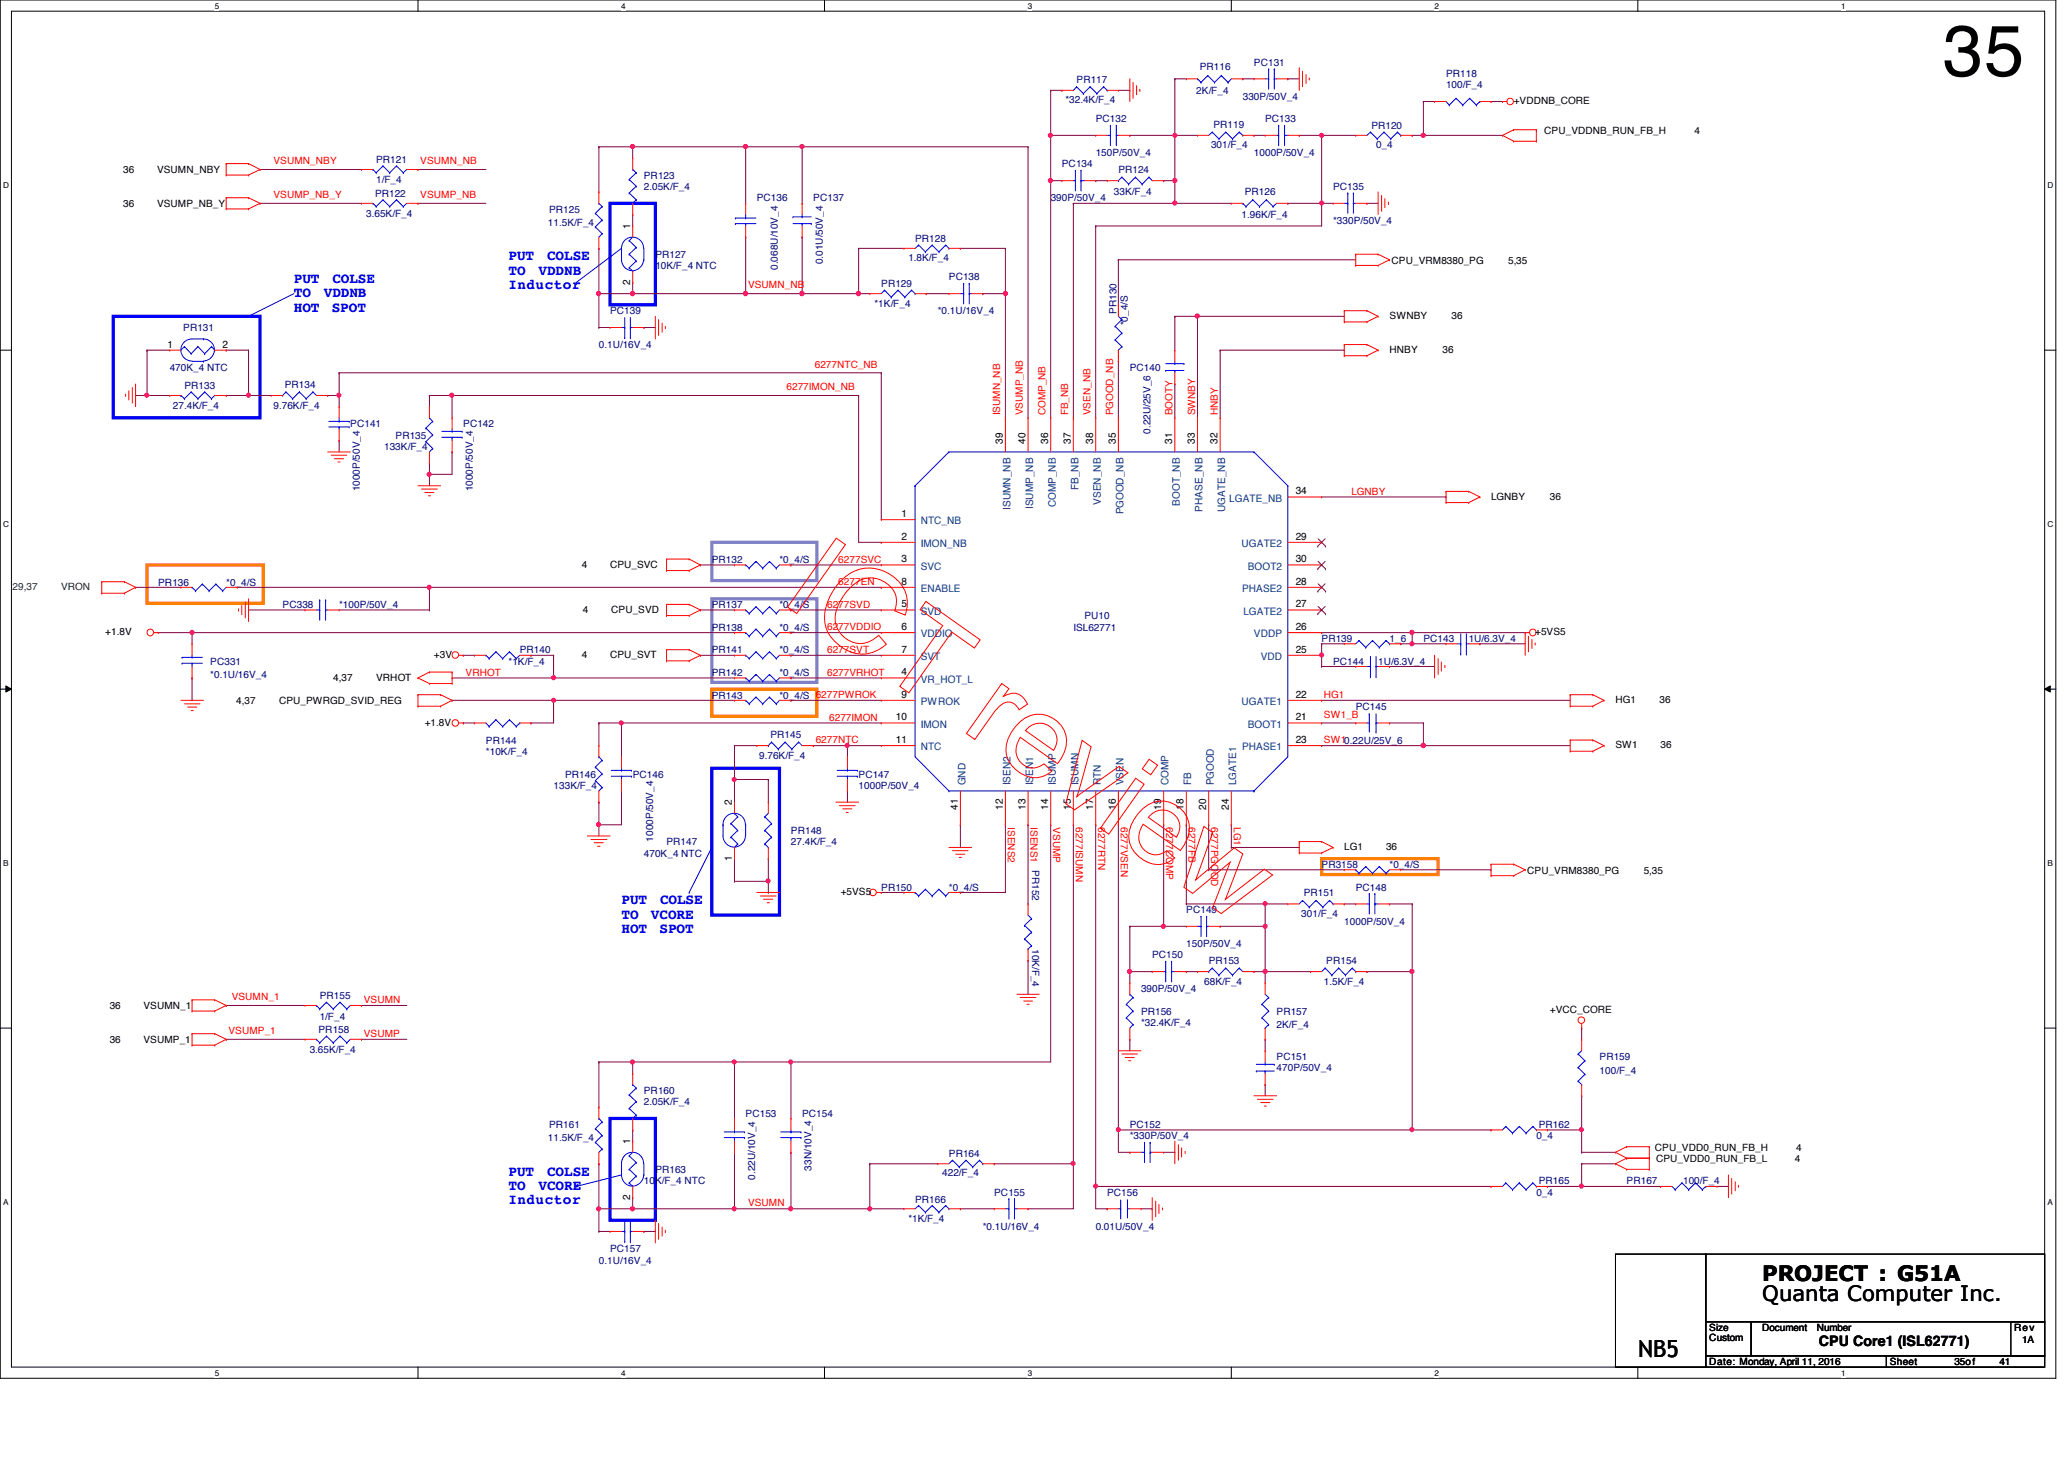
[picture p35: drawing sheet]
<svg xmlns="http://www.w3.org/2000/svg" width="297mm" height="210mm" viewBox="0 0 297 210" stroke-linecap="round" stroke-linejoin="round" font-family="sans-serif">
<defs><g id="words">
<text font-size="10.4" x="279.6" y="10.9">35</text>
<text font-size="3.4" x="235.8" y="195.2">NB5</text>
<g font-size="3">
<text x="253.6" y="184.3">PROJECT : G51A</text>
<text x="253.6" y="187.2">Quanta Computer Inc.</text>
</g>
<g font-size="2.1" fill="#00f">
<text x="42.3" y="40.7">PUT</text>
<text x="47.8" y="40.7">COLSE</text>
<text x="73.2" y="37.4">PUT</text>
<text x="73.2" y="39.5">TO</text>
<text x="73.2" y="41.6">Inductor</text>
<text x="77.5" y="39.5">VDDNB</text>
<text x="78.7" y="37.4">COLSE</text>
<text x="42.3" y="42.8">TO</text>
<text x="42.3" y="44.8">HOT</text>
<text x="46.6" y="42.8">VDDNB</text>
<text x="47.7" y="44.8">SPOT</text>
<text x="89.4" y="130.1">PUT</text>
<text x="95" y="130.1">COLSE</text>
<text x="89.4" y="132.2">TO</text>
<text x="89.4" y="134.2">HOT</text>
<text x="93.7" y="132.2">VCORE</text>
<text x="94.9" y="134.2">SPOT</text>
<text x="73.2" y="169.1">PUT</text>
<text x="73.2" y="171.2">TO</text>
<text x="73.2" y="173.3">Inductor</text>
<text x="77.5" y="171.2">VCORE</text>
<text x="78.7" y="169.1">COLSE</text>
</g>
<text font-size="2.1" x="261.7" y="193.7">CPU Core1 (ISL62771)</text>
<g font-size="1.5">
<text x="90.7" y="33" transform="rotate(-90 90.7 33)">1</text>
<text x="90.7" y="40.9" transform="rotate(-90 90.7 40.9)">2</text>
<text x="24.1" y="50">1</text>
<text x="32" y="50">2</text>
<text x="144.3" y="63.9" transform="rotate(-90 144.3 63.9)">39</text>
<text x="147.6" y="63.9" transform="rotate(-90 147.6 63.9)">40</text>
<text x="150.8" y="63.9" transform="rotate(-90 150.8 63.9)">36</text>
<text x="154.1" y="63.9" transform="rotate(-90 154.1 63.9)">37</text>
<text x="157.3" y="63.9" transform="rotate(-90 157.3 63.9)">38</text>
<text x="160.6" y="63.9" transform="rotate(-90 160.6 63.9)">35</text>
<text x="168.7" y="63.9" transform="rotate(-90 168.7 63.9)">31</text>
<text x="172" y="63.9" transform="rotate(-90 172 63.9)">33</text>
<text x="175.2" y="63.9" transform="rotate(-90 175.2 63.9)">32</text>
<text x="186.5" y="71.1">34</text>
<text x="129.7" y="77.6">2</text>
<text x="129.7" y="74.4">1</text>
<text x="186.5" y="77.6">29</text>
<text x="129.7" y="80.9">3</text>
<text x="186.5" y="80.9">30</text>
<text x="129.7" y="87.4">5</text>
<text x="129.7" y="84.1">8</text>
<text x="186.5" y="87.4">27</text>
<text x="186.5" y="84.1">28</text>
<text x="129.7" y="90.6">6</text>
<text x="129.7" y="93.9">7</text>
<text x="186.5" y="93.9">25</text>
<text x="186.5" y="90.6">26</text>
<text x="129.7" y="97.2">4</text>
<text x="129.7" y="100.4">9</text>
<text x="186.5" y="100.4">22</text>
<text x="128.9" y="103.6">10</text>
<text x="128.9" y="106.9">11</text>
<text x="186.5" y="103.6">21</text>
<text x="186.5" y="106.9">23</text>
<text x="105.3" y="115.9" transform="rotate(-90 105.3 115.9)">2</text>
<text x="137.8" y="116.5" transform="rotate(-90 137.8 116.5)">41</text>
<text x="144.3" y="116.5" transform="rotate(-90 144.3 116.5)">12</text>
<text x="147.6" y="116.5" transform="rotate(-90 147.6 116.5)">13</text>
<text x="150.8" y="116.5" transform="rotate(-90 150.8 116.5)">14</text>
<text x="154.1" y="116.5" transform="rotate(-90 154.1 116.5)">15</text>
<text x="157.3" y="116.5" transform="rotate(-90 157.3 116.5)">17</text>
<text x="160.6" y="116.5" transform="rotate(-90 160.6 116.5)">16</text>
<text x="167.1" y="116.5" transform="rotate(-90 167.1 116.5)">19</text>
<text x="170.3" y="116.5" transform="rotate(-90 170.3 116.5)">18</text>
<text x="173.6" y="116.5" transform="rotate(-90 173.6 116.5)">20</text>
<text x="176.8" y="116.5" transform="rotate(-90 176.8 116.5)">24</text>
<text x="105.3" y="123.9" transform="rotate(-90 105.3 123.9)">1</text>
<text x="90.7" y="164.6" transform="rotate(-90 90.7 164.6)">1</text>
<text x="90.7" y="172.6" transform="rotate(-90 90.7 172.6)">2</text>
</g>
<g font-size="1.5" fill="#004080">
<text x="155.2" y="70.5" transform="rotate(-90 155.2 70.5)">FB_NB</text>
<text x="132.5" y="75.4">NTC_NB</text>
<text x="145.4" y="73.3" transform="rotate(-90 145.4 73.3)">ISUMN_NB</text>
<text x="148.7" y="73.2" transform="rotate(-90 148.7 73.2)">ISUMP_NB</text>
<text x="151.9" y="73" transform="rotate(-90 151.9 73)">COMP_NB</text>
<text x="158.4" y="72.6" transform="rotate(-90 158.4 72.6)">VSEN_NB</text>
<text x="161.7" y="74" transform="rotate(-90 161.7 74)">PGOOD_NB</text>
<text x="169.8" y="72.7" transform="rotate(-90 169.8 72.7)">BOOT_NB</text>
<text x="173.1" y="73.6" transform="rotate(-90 173.1 73.6)">PHASE_NB</text>
<text x="176.3" y="73.7" transform="rotate(-90 176.3 73.7)">UGATE_NB</text>
<text x="176.9" y="72.2">LGATE_NB</text>
<text x="132.5" y="82">SVC</text>
<text x="132.5" y="78.7">IMON_NB</text>
<text x="178.7" y="78.7">UGATE2</text>
<text x="179.6" y="82">BOOT2</text>
<text x="132.5" y="88.4">SVD</text>
<text x="132.5" y="85.2">ENABLE</text>
<text x="178.8" y="85.2">PHASE2</text>
<text x="178.9" y="88.4">LGATE2</text>
<text x="132.5" y="91.7">VDDIO</text>
<text x="132.5" y="95">SVT</text>
<text x="180.5" y="91.7">VDDP</text>
<text x="181.4" y="95">VDD</text>
<text x="132.5" y="98.2">VR_HOT_L</text>
<text x="132.5" y="101.4">PWROK</text>
<text x="178.7" y="101.4">UGATE1</text>
<text x="132.5" y="104.7">IMON</text>
<text x="132.5" y="107.9">NTC</text>
<text x="178.8" y="107.9">PHASE1</text>
<text x="179.6" y="104.7">BOOT1</text>
<text x="138.9" y="113" transform="rotate(-90 138.9 113)">GND</text>
<text x="145.4" y="113" transform="rotate(-90 145.4 113)">ISEN2</text>
<text x="148.7" y="113" transform="rotate(-90 148.7 113)">ISEN1</text>
<text x="151.9" y="113" transform="rotate(-90 151.9 113)">ISUMP</text>
<text x="155.2" y="113" transform="rotate(-90 155.2 113)">ISUMN</text>
<text x="158.4" y="113" transform="rotate(-90 158.4 113)">RTN</text>
<text x="161.7" y="113" transform="rotate(-90 161.7 113)">VSEN</text>
<text x="168.2" y="113" transform="rotate(-90 168.2 113)">COMP</text>
<text x="171.4" y="113" transform="rotate(-90 171.4 113)">FB</text>
<text x="174.7" y="113" transform="rotate(-90 174.7 113)">PGOOD</text>
<text x="177.9" y="113" transform="rotate(-90 177.9 113)">LGATE1</text>
</g>
<g font-size="1.4" fill="#000080">
<text x="154.9" y="11.9">PR117</text>
<text x="172.7" y="10.1">PR116</text>
<text x="180.5" y="9.5">PC131</text>
<text x="208.1" y="11.1">PR118</text>
<text x="153.3" y="14.8">*32.4K/F_4</text>
<text x="157.7" y="17.6">PC132</text>
<text x="172.2" y="13.5">2K/F_4</text>
<text x="178.9" y="14.4">330P/50V_4</text>
<text x="182.1" y="17.6">PC133</text>
<text x="208.1" y="12.7">100/F_4</text>
<text x="54.1" y="23.5">PR121</text>
<text x="157.7" y="22.5">150P/50V_4</text>
<text x="174.3" y="21.3">301/F_4</text>
<text x="174.6" y="18.4">PR119</text>
<text x="180.5" y="22.5">1000P/50V_4</text>
<text x="197.4" y="18.6">PR120</text>
<text x="198" y="21.3">0_4</text>
<text x="54" y="28.3">PR122</text>
<text x="54.1" y="26.4">1/F_4</text>
<text x="92.7" y="25.7">PR123</text>
<text x="92.7" y="27.3">2.05K/F_4</text>
<text x="108.9" y="29">PC136</text>
<text x="117" y="29">PC137</text>
<text x="151.2" y="29">390P/50V_4</text>
<text x="152.8" y="24.1">PC134</text>
<text x="160.3" y="28">33K/F_4</text>
<text x="160.9" y="24.9">PR124</text>
<text x="179.2" y="28">PR126</text>
<text x="191.9" y="27.3">PC135</text>
<text x="52.7" y="31.2">3.65K/F_4</text>
<text x="78.9" y="32.6">11.5K/F_4</text>
<text x="79" y="30.6">PR125</text>
<text x="131.7" y="34.8">PR128</text>
<text x="178.7" y="31.4">1.96K/F_4</text>
<text x="191.9" y="32.2">*330P/50V_4</text>
<text x="94.3" y="37.1">PR127</text>
<text x="94.3" y="38.7">10K/F_4 NTC</text>
<text x="111.9" y="38.8" transform="rotate(-90 111.9 38.8)">0.068U/10V_4</text>
<text x="118.4" y="38" transform="rotate(-90 118.4 38)">0.01U/50V_4</text>
<text x="126.8" y="41.3">PR129</text>
<text x="130.7" y="37.6">1.8K/F_4</text>
<text x="136.6" y="40.3">PC138</text>
<text x="26.4" y="47.7">PR131</text>
<text x="87.8" y="45.2">PC139</text>
<text x="125.9" y="44.1">*1K/F_4</text>
<text x="135" y="45.2">*0.1U/16V_4</text>
<text x="160.7" y="45.2" transform="rotate(-90 160.7 45.2)">PR130</text>
<text x="162.3" y="46.8" transform="rotate(-90 162.3 46.8)">*0_4/S</text>
<text x="24.4" y="53.3">470K_4 NTC</text>
<text x="86.2" y="50.1">0.1U/16V_4</text>
<text x="162.6" y="53.3">PC140</text>
<text x="24.9" y="58.9">27.4K/F_4</text>
<text x="26.5" y="56">PR133</text>
<text x="39.4" y="58.9">9.76K/F_4</text>
<text x="41" y="55.8">PR134</text>
<text x="50.4" y="61.5">PC141</text>
<text x="55.3" y="64.7">133K/F_4</text>
<text x="56.9" y="63.1">PR135</text>
<text x="66.7" y="61.5">PC142</text>
<text x="165.6" y="62.4" transform="rotate(-90 165.6 62.4)">0.22U/25V_6</text>
<text x="51.8" y="70.7" transform="rotate(-90 51.8 70.7)">1000P/50V_4</text>
<text x="68" y="70.7" transform="rotate(-90 68 70.7)">1000P/50V_4</text>
<text x="102.4" y="81">PR132</text>
<text x="112.2" y="81">*0_4/S</text>
<text x="22.8" y="84.2">PR136</text>
<text x="32.6" y="84.2">*0_4/S</text>
<text x="40.7" y="87.5">PC338</text>
<text x="48.8" y="87.5">*100P/50V_4</text>
<text x="102.4" y="87.5">PR137</text>
<text x="112.2" y="87.5">*0_4/S</text>
<text x="156.1" y="89.1">PU10</text>
<text x="30.3" y="95.6">PC331</text>
<text x="73.2" y="95.6">*1K/F_4</text>
<text x="74.8" y="94">PR140</text>
<text x="102.4" y="94">PR141</text>
<text x="102.4" y="90.8">PR138</text>
<text x="112.2" y="94">*0_4/S</text>
<text x="112.2" y="90.8">*0_4/S</text>
<text x="154.5" y="90.8">ISL62771</text>
<text x="190.2" y="92.4">PR139</text>
<text x="191.9" y="95.6">PC144</text>
<text x="198.3" y="95.6">1U/6.3V_4</text>
<text x="200" y="92.4">1_6</text>
<text x="204.8" y="92.4">PC143</text>
<text x="211.4" y="92.4">1U/6.3V_4</text>
<text x="30.3" y="97.6">*0.1U/16V_4</text>
<text x="102.4" y="100.5">PR143</text>
<text x="102.4" y="97.2">PR142</text>
<text x="112.2" y="100.5">*0_4/S 6277PWROK</text>
<text x="112.2" y="97.2">*0_4/S</text>
<text x="69.9" y="107">PR144</text>
<text x="110.9" y="106.2">PR145</text>
<text x="195.1" y="102.1">PC145</text>
<text x="69.9" y="108.6">*10K/F_4</text>
<text x="79.7" y="113.5">133K/F_4</text>
<text x="81.3" y="111.9">PR146</text>
<text x="91.1" y="111.9">PC146</text>
<text x="109.3" y="109.3">9.76K/F_4</text>
<text x="123.6" y="111.9">PC147</text>
<text x="123.6" y="113.5">1000P/50V_4</text>
<text x="92.7" y="123.3">470K_4 NTC</text>
<text x="94" y="121.1" transform="rotate(-90 94 121.1)">1000P/50V_4</text>
<text x="95.9" y="121.6">PR147</text>
<text x="113.8" y="120">PR148</text>
<text x="113.8" y="121.6">27.4K/F_4</text>
<text x="190.2" y="124.9">PR3158</text>
<text x="200" y="124.9">*0_4/S</text>
<text x="126.8" y="128.1">PR150</text>
<text x="136.6" y="128.1">*0_4/S</text>
<text x="170.7" y="131.4">PC149</text>
<text x="187.3" y="131.9">301/F_4</text>
<text x="187.6" y="128.9">PR151</text>
<text x="195.1" y="128.1">PC148</text>
<text x="148.5" y="136.5" transform="rotate(90 148.5 136.5)">10K/F_4</text>
<text x="165.8" y="137.9">PC150</text>
<text x="170.7" y="136.3">150P/50V_4</text>
<text x="193.5" y="133">1000P/50V_4</text>
<text x="46" y="143.7">PR155</text>
<text x="164.2" y="142.7">390P/50V_4</text>
<text x="173.3" y="141.8">68K/F_4</text>
<text x="173.9" y="138.7">PR153</text>
<text x="190.5" y="141.6">1.5K/F_4</text>
<text x="190.9" y="138.7">PR154</text>
<text x="45.8" y="148.6">PR158</text>
<text x="46" y="146.7">1/F_4</text>
<text x="164.2" y="146">PR156</text>
<text x="164.2" y="147.7">*32.4K/F_4</text>
<text x="183.7" y="146">PR157</text>
<text x="183.7" y="148">2K/F_4</text>
<text x="44.6" y="151.6">3.65K/F_4</text>
<text x="183.7" y="152.5">PC151</text>
<text x="183.7" y="154.1">470P/50V_4</text>
<text x="230.2" y="152.5">PR159</text>
<text x="230.2" y="154.5">100/F_4</text>
<text x="92.7" y="157.4">PR160</text>
<text x="92.7" y="159">2.05K/F_4</text>
<text x="107.3" y="160.7">PC153</text>
<text x="115.4" y="160.7">PC154</text>
<text x="78.9" y="164.2">11.5K/F_4</text>
<text x="79" y="162.3">PR161</text>
<text x="136.6" y="166.5">PR164</text>
<text x="162.6" y="162.3">PC152</text>
<text x="162.6" y="163.9">*330P/50V_4</text>
<text x="221.1" y="163.9">0_4</text>
<text x="221.4" y="162.3">PR162</text>
<text x="92.7" y="170.4">10K/F_4 NTC</text>
<text x="94.3" y="168.8">PR163</text>
<text x="108.7" y="169.7" transform="rotate(-90 108.7 169.7)">0.22U/10V_4</text>
<text x="116.8" y="168.4" transform="rotate(-90 116.8 168.4)">33N/10V_4</text>
<text x="131.7" y="173">PR166</text>
<text x="135.6" y="169.2">422/F_4</text>
<text x="143.1" y="172">PC155</text>
<text x="159.3" y="172">PC156</text>
<text x="221.1" y="172">0_4</text>
<text x="221.4" y="170.4">PR165</text>
<text x="234.1" y="170.4">PR167</text>
<text x="242.2" y="170.4">100/F_4</text>
<text x="130.7" y="175.8">*1K/F_4</text>
<text x="141.4" y="176.9">*0.1U/16V_4</text>
<text x="157.7" y="176.9">0.01U/50V_4</text>
<text x="86.2" y="181.8">0.1U/16V_4</text>
<text x="87.8" y="180.2">PC157</text>
</g>
<g font-size="1.4">
<text x="217.8" y="15">+VDDNB_CORE</text>
<text x="222.2" y="19.2">CPU_VDDNB_RUN_FB_H</text>
<text x="243.9" y="19.2">4</text>
<text x="17.7" y="24.9">36</text>
<text x="17.7" y="29.8">36</text>
<text x="22.6" y="24.9">VSUMN_NBY</text>
<text x="22.6" y="29.8">VSUMP_NB_Y</text>
<text x="200.3" y="37.9">CPU_VRM8380_PG</text>
<text x="217" y="37.9">5,35</text>
<text x="200" y="45.9">SWNBY</text>
<text x="208.9" y="45.9">36</text>
<text x="200" y="50.8">HNBY</text>
<text x="207.6" y="50.8">36</text>
<text x="214.6" y="71.9">LGNBY</text>
<text x="223.1" y="71.9">36</text>
<text x="83.7" y="81.7">4</text>
<text x="87.8" y="81.7">CPU_SVC</text>
<text x="83.9" y="88.1">4</text>
<text x="88" y="88.1">CPU_SVD</text>
<text x="15.2" y="91.4">+1.8V</text>
<text x="62.4" y="94.7">+3V</text>
<text x="83.7" y="94.7">4</text>
<text x="87.8" y="94.7">CPU_SVT</text>
<text x="220.9" y="91.4">+5VS5</text>
<text x="34" y="101.3">4,37</text>
<text x="40.2" y="101.3">CPU_PWRGD_SVID_REG</text>
<text x="48" y="97.9">4,37</text>
<text x="54.1" y="97.9">VRHOT</text>
<text x="232.5" y="101.1">HG1</text>
<text x="238.8" y="101.1">36</text>
<text x="61.1" y="104.4">+1.8V</text>
<text x="232.5" y="107.7">SW1</text>
<text x="239" y="107.7">36</text>
<text x="193.5" y="122.3">LG1</text>
<text x="199.5" y="122.3">36</text>
<text x="219.8" y="125.7">CPU_VRM8380_PG</text>
<text x="236.6" y="125.7">5,35</text>
<text x="121" y="128.8">+5VS5</text>
<text x="15.8" y="145.2">36</text>
<text x="20.7" y="145.2">VSUMN_1</text>
<text x="223.1" y="145.7">+VCC_CORE</text>
<text x="15.8" y="150.1">36</text>
<text x="20.7" y="150.1">VSUMP_1</text>
<text x="238.2" y="165.5">CPU_VDD0_RUN_FB_H</text>
<text x="238.3" y="167.1">CPU_VDD0_RUN_FB_L</text>
<text x="258.3" y="167.1">4</text>
<text x="258.5" y="165.5">4</text>
<text x="246" y="191.5">Size</text>
<text x="253.6" y="191.5">Document</text>
<text x="261.4" y="191.5">Number</text>
<text x="289.9" y="191.5">Rev</text>
<text x="246" y="196.4">Date: Monday, April 11, 2016</text>
<text x="246" y="193">Custom</text>
<text x="272" y="196.4">Sheet</text>
<text x="281.3" y="196.4">35of</text>
<text x="287.7" y="196.4">41</text>
<text x="291" y="193.2">1A</text>
</g>
<g font-size="1.4" fill="#f00">
<text x="39.4" y="23.6">VSUMN_NBY</text>
<text x="60.5" y="23.6">VSUMN_NB</text>
<text x="39.4" y="28.5">VSUMP_NB_Y</text>
<text x="60.5" y="28.5">VSUMP_NB</text>
<text x="107.7" y="41.5">VSUMN_NB</text>
<text x="117.3" y="52.9">6277NTC_NB</text>
<text x="113.2" y="56.1">6277IMON_NB</text>
<text x="143.9" y="59.8" transform="rotate(-90 143.9 59.8)">ISUMN_NB</text>
<text x="147.2" y="59.8" transform="rotate(-90 147.2 59.8)">VSUMP_NB</text>
<text x="150.4" y="59.8" transform="rotate(-90 150.4 59.8)">COMP_NB</text>
<text x="153.7" y="59.8" transform="rotate(-90 153.7 59.8)">FB_NB</text>
<text x="156.9" y="59.8" transform="rotate(-90 156.9 59.8)">VSEN_NB</text>
<text x="160.2" y="59.8" transform="rotate(-90 160.2 59.8)">PGOOD_NB</text>
<text x="168.7" y="59.8" transform="rotate(-90 168.7 59.8)">BOOTY</text>
<text x="172" y="59.8" transform="rotate(-90 172 59.8)">SWNBY</text>
<text x="175.3" y="59.8" transform="rotate(-90 175.3 59.8)">HNBY</text>
<text x="194.5" y="71.2">LGNBY</text>
<text x="120.6" y="80.9">6277SVC</text>
<text x="119" y="87.4">6277SVD</text>
<text x="120.6" y="84.2">6277EN</text>
<text x="119" y="90.7">6277VDDIO</text>
<text x="119" y="93.9">6277SVT</text>
<text x="67" y="97.2">VRHOT</text>
<text x="119" y="97.2">6277VRHOT</text>
<text x="190.5" y="100.4">HG1</text>
<text x="117.4" y="106.9">6277NTC</text>
<text x="119.3" y="103.7">6277IMON</text>
<text x="190.5" y="103.3">SW1_B</text>
<text x="190.5" y="106.9">SW10.22U/25V_6</text>
<text x="145" y="119" transform="rotate(90 145 119)">ISENS2</text>
<text x="148.3" y="119" transform="rotate(90 148.3 119)">ISENS1 PR152</text>
<text x="151.6" y="119" transform="rotate(90 151.6 119)">VSUMP</text>
<text x="154.8" y="119" transform="rotate(90 154.8 119)">6277ISUMN</text>
<text x="158" y="119" transform="rotate(90 158 119)">6277RTN</text>
<text x="161.3" y="119" transform="rotate(90 161.3 119)">6277VSEN</text>
<text x="167.8" y="119" transform="rotate(90 167.8 119)">6277COMP</text>
<text x="171.1" y="119" transform="rotate(90 171.1 119)">6277FB</text>
<text x="174.3" y="119" transform="rotate(90 174.3 119)">6277PGOOD</text>
<text x="177.5" y="119" transform="rotate(90 177.5 119)">LG1</text>
<text x="33.4" y="143.9">VSUMN_1</text>
<text x="32.9" y="148.8">VSUMP_1</text>
<text x="52.4" y="149.2">VSUMP</text>
<text x="52.4" y="144.3">VSUMN</text>
<text x="107.7" y="173.6">VSUMN</text>
</g>
<g font-size="1.4" fill="#008000">
<text x="1.8" y="84.9">29,37</text>
<text x="8.8" y="84.9">VRON</text>
</g>
<g font-size="1.2">
<text x="30.9" y="1.2">5</text>
<text x="89.4" y="1.2">4</text>
<text x="147.9" y="1.2">3</text>
<text x="206.5" y="1.2">2</text>
<text x="265" y="1.2">1</text>
<text x=".5" y="27.1">D</text>
<text x="294.7" y="27.1">D</text>
<text x=".5" y="75.8">C</text>
<text x="294.7" y="75.8">C</text>
<text x=".5" y="124.6">B</text>
<text x="294.7" y="124.6">B</text>
<text x=".5" y="173.4">A</text>
<text x="294.7" y="173.4">A</text>
<text x="30.9" y="197.9">5</text>
<text x="89.4" y="197.9">4</text>
<text x="147.9" y="197.9">3</text>
<text x="206.5" y="197.9">2</text>
<text x="265" y="197.9">1</text>
</g>
</g></defs>
<path d="M0 0h295.9v198.3h-295.9zM1.6 1.6h292.7v195.1h-292.7z" fill="none" stroke="#000" stroke-width=".14"/>
<g fill="#fff">
<path d="M30.9 .2h.6v1.3h-.6z"/>
<path d="M30.9 196.8h.6v1.4h-.6z"/>
</g>
<path d="M60.2 0v1.6M60.2 196.7v1.6" fill="none" stroke="#000" stroke-width=".14"/>
<g fill="#fff">
<path d="M89.4 .2h.6v1.3h-.6z"/>
<path d="M89.4 196.8h.6v1.4h-.6z"/>
</g>
<path d="M118.7 0v1.6M118.7 196.7v1.6" fill="none" stroke="#000" stroke-width=".14"/>
<g fill="#fff">
<path d="M147.9 .2h.6v1.3h-.6z"/>
<path d="M147.9 196.8h.6v1.4h-.6z"/>
</g>
<path d="M177.2 0v1.6M177.2 196.7v1.6" fill="none" stroke="#000" stroke-width=".14"/>
<g fill="#fff">
<path d="M206.5 .2h.5v1.3h-.5z"/>
<path d="M206.5 196.8h.5v1.4h-.5z"/>
</g>
<path d="M235.7 0v1.6M235.7 196.7v1.6" fill="none" stroke="#000" stroke-width=".14"/>
<g fill="#fff">
<path d="M265 .2h.6v1.3h-.6z"/>
<path d="M265 196.8h.6v1.4h-.6z"/>
<path d="M.5 26h.8v1.3h-.8z"/>
<path d="M294.7 26h.8v1.3h-.8z"/>
<path d="M.5 74.8h.8v1.3h-.8z"/>
<path d="M294.7 74.8h.8v1.3h-.8z"/>
</g>
<path d="M0 50.4h1.6M294.3 50.4h1.6" fill="none" stroke="#000" stroke-width=".14"/>
<g fill="#fff">
<path d="M.5 123.5h.7v1.3h-.7z"/>
<path d="M294.7 123.5h.7v1.3h-.7z"/>
</g>
<path d="M0 99.1h1.6M.8 98.7l.8 .4-.8 .5zM294.3 99.1l.8-.4v.9zM294.3 99.1h1.6" fill="none" stroke="#000" stroke-width=".14"/>
<path d="M.8 98.7l.8 .4-.8 .5zM294.3 99.1l.8-.4v.9z" fill="#000"/>
<g fill="#fff">
<path d="M.5 172.3h.7v1.3h-.7z"/>
<path d="M294.7 172.3h.7v1.3h-.7z"/>
</g>
<path d="M0 147.9h1.6M294.3 147.9h1.6" fill="none" stroke="#000" stroke-width=".14"/>
<path d="M87.8 29.3h6.5v14.6h-6.5zM16.3 45.5h21.1v14.6h-21.1zM102.4 110.5h9.8v21.2h-9.8zM87.8 160.9h6.5v14.7h-6.5z" fill="none" stroke="#00f" stroke-width=".47"/>
<path d="M89.4 35.7l-6.5 4.9M35.8 45.5h.1M42.3 42.2l-6.5 3.3M82.9 40.6h.1M99.2 128.4h.1M102.4 121.9l-3.2 6.5M82.9 170.7h.1M89.4 169l-6.5 1.7" fill="none" stroke="#00f" stroke-width=".14"/>
<path d="M102.4 78h15.2v5.5h-15.2zM102.4 86.1h15.2v12.1h-15.2z" fill="none" stroke="#8080c0" stroke-width=".47"/>
<path d="M21.2 81.3h16.7v5.5h-16.7zM102.4 99.1h15.2v3.9h-15.2zM190.2 123.5h16.8v2.3h-16.8z" fill="none" stroke="#ff8000" stroke-width=".47"/>
<g fill="none" stroke="#800040" stroke-width=".14">
<path d="M37.4 29.3h.1M37.4 29.3h14.6M86.2 42.2h.1M86.2 47.1h.1M86.2 42.2v4.9M86.2 47.1h1.6M122 113.8h.1M122 107.3h.1M122 107.3v1.6M122 113.8v1.6M32.6 149.5h.1M32.6 144.7h.1"/>
<path d="M32.6 149.5h11.3M32.6 144.7h11.3M52 149.5h.1M52 144.7h.1M52 149.5h6.5M52 144.7h6.5"/>
</g>
<circle cx="121.9" cy="107.2" r=".31" fill="#f0f"/>
<circle cx="121.9" cy="107.2" r=".31" fill="none" stroke="#f0f" stroke-width=".14"/>
<g fill="none" stroke="#800040" stroke-width=".14">
<path d="M107.3 34.1h.1M107.3 34.1v8.1M19.5 84.5h.1M19.5 84.5h6.5M34.2 84.5h27.6M61.8 84.5h.1M65.1 100.8h.1M65.1 100.8h14.6M76.4 104h.1M79.7 100.8h.1M79.7 100.8v3.2h-3.3M227.6 157.6h.1"/>
<path d="M227.6 157.6v5"/>
</g>
<circle cx="79.7" cy="100.7" r=".3" fill="#f0f"/>
<circle cx="79.7" cy="100.7" r=".3" fill="none" stroke="#f0f" stroke-width=".14"/>
<path d="M185.3 29.3h.1M185.3 29.3h4.9M200 130h.1M200 130h3.2M203.2 130h.1M203.2 130v9.8" fill="none" stroke="#800040" stroke-width=".14"/>
<circle cx="190.2" cy="29.2" r=".3" fill="#f0f"/>
<circle cx="190.2" cy="29.2" r=".3" fill="none" stroke="#f0f" stroke-width=".14"/>
<path d="M190.2 19.5h.1M190.2 19.5v9.8" fill="none" stroke="#800040" stroke-width=".14"/>
<circle cx="190.2" cy="19.5" r=".3" fill="#f0f"/>
<circle cx="190.2" cy="19.5" r=".3" fill="none" stroke="#f0f" stroke-width=".14"/>
<path d="M162.6 19.5h.1M162.6 19.5h6.5M162.6 149.5h.1M162.6 149.5v1.7" fill="none" stroke="#800040" stroke-width=".14"/>
<circle cx="169.1" cy="19.5" r=".3" fill="#f0f"/>
<circle cx="169.1" cy="19.5" r=".3" fill="none" stroke="#f0f" stroke-width=".14"/>
<g fill="none" stroke="#800040" stroke-width=".14">
<path d="M169.1 11.3h.1M169.1 11.3v8.2M86.2 152.8h.1M86.2 152.8v6.5M86.2 152.8h4.9M91.1 152.8h.1M91.1 152.8v1.6M86.2 167.4h.1M86.2 173.9h.1M86.2 167.4v6.5M91.1 162.6h.1M91.1 172.3h.1"/>
<path d="M91.1 162.6v1.6M91.1 172.3v1.6h-4.9M105.7 165.8h.1M105.7 165.8v8.1M113.8 165.8h.1M113.8 165.8v8.1M125.2 173.9h.1M125.2 167.4h.1M125.2 173.9h4.9M125.2 167.4h9.8M125.2 167.4v6.5"/>
</g>
<circle cx="125.2" cy="173.9" r=".3" fill="#f0f"/>
<circle cx="125.2" cy="173.9" r=".3" fill="none" stroke="#f0f" stroke-width=".14"/>
<path d="M113.8 152.8h.1M113.8 152.8h37.4" fill="none" stroke="#800040" stroke-width=".14"/>
<circle cx="113.8" cy="152.8" r=".3" fill="#f0f"/>
<circle cx="113.8" cy="152.8" r=".3" fill="none" stroke="#f0f" stroke-width=".14"/>
<path d="M105.7 152.8h.1M105.7 152.8h8.1M113.8 173.9h.1M113.8 173.9h11.4" fill="none" stroke="#800040" stroke-width=".14"/>
<circle cx="105.7" cy="152.8" r=".3" fill="#f0f"/>
<circle cx="105.7" cy="152.8" r=".3" fill="none" stroke="#f0f" stroke-width=".14"/>
<path d="M91.1 152.8h.1M91.1 152.8h14.6" fill="none" stroke="#800040" stroke-width=".14"/>
<circle cx="91" cy="152.8" r=".31" fill="#f0f"/>
<circle cx="91" cy="152.8" r=".31" fill="none" stroke="#f0f" stroke-width=".14"/>
<path d="M79.7 97.5h.1M79.7 97.5h26M105.7 152.8h.1M105.7 152.8v8.1M113.8 152.8h.1M113.8 152.8v8.1M138.2 173.9h.1M138.2 173.9h4.9M222.7 162.6h.1M222.7 162.6h4.9M227.6 165.8h.1M227.6 165.8h4.9" fill="none" stroke="#800040" stroke-width=".14"/>
<circle cx="227.6" cy="162.5" r=".3" fill="#f0f"/>
<circle cx="227.6" cy="162.5" r=".3" fill="none" stroke="#f0f" stroke-width=".14"/>
<path d="M222.7 170.7h.1M227.6 162.6h.1M227.6 167.4h.1M227.6 162.6v3.2M227.6 167.4v3.3h-4.9M227.6 167.4h4.9" fill="none" stroke="#800040" stroke-width=".14"/>
<circle cx="227.6" cy="170.6" r=".3" fill="#f0f"/>
<circle cx="227.6" cy="170.6" r=".3" fill="none" stroke="#f0f" stroke-width=".14"/>
<g fill="none" stroke="#800040" stroke-width=".14">
<path d="M151.2 19.5h.1M151.2 19.5v6.5M151.2 13h1.6M152.8 13h.1M169.1 19.5h.1M169.1 19.5v6.5h-1.6M86.2 21.1h.1M86.2 21.1v6.5M91.1 30.9h.1M91.1 30.9v1.6M115.4 34.1h.1M115.4 34.1v8.1"/>
<path d="M151.2 26h.1M151.2 26h1.6M157.7 26h.1M157.7 26h1.6M167.5 26h.1M123.6 42.2h.1M123.6 42.2h1.6M113.8 97.5h.1M113.8 97.5h13M190.2 92.6h.1M190.2 91h.1M190.2 92.6v1.7"/>
<path d="M190.2 91h13M201.6 92.6h.1M201.6 92.6h1.6M190.2 104h.1M190.2 104h4.9M200 104h.1M200 104h4.8M182.1 130h.1M182.1 130h3.2"/>
</g>
<circle cx="182.1" cy="130" r=".3" fill="#f0f"/>
<circle cx="182.1" cy="130" r=".3" fill="none" stroke="#f0f" stroke-width=".14"/>
<g fill="none" stroke="#800040" stroke-width=".14">
<path d="M86.2 21.1h.1M86.2 21.1h4.9M91.1 21.1h.1M91.1 21.1v1.6M100.8 87.8h.1M100.8 87.8h4.9M113.8 87.8h.1M113.8 87.8h13M190.2 94.3h.1M190.2 94.3v1.6M144.7 118.7h.1M144.7 118.7v9.7"/>
<path d="M151.2 118.7h.1M151.2 118.7v34.1M190.2 107.3h.1M204.8 104h.1M204.8 104v3.3h-14.6M227.6 147.9h.1M227.6 147.9v1.6M203.2 162.6h11.4M214.6 162.6h.1M227.6 170.7h11.4M239 170.7h.1"/>
</g>
<circle cx="190.2" cy="94.2" r=".3" fill="#f0f"/>
<circle cx="190.2" cy="94.2" r=".3" fill="none" stroke="#f0f" stroke-width=".14"/>
<path d="M151.2 19.5h.1M151.2 13h.1M151.2 19.5h6.5M151.2 13v6.5M160.9 13h1.7M162.6 13h.1M169.1 11.3h.1M169.1 19.5h.1M169.1 11.3h1.6M169.1 19.5h3.2M154.5 29.3h.1M154.5 29.3h14.6" fill="none" stroke="#800040" stroke-width=".14"/>
<circle cx="151.2" cy="19.5" r=".3" fill="#f0f"/>
<circle cx="151.2" cy="19.5" r=".3" fill="none" stroke="#f0f" stroke-width=".14"/>
<path d="M178.9 11.3h.1M178.9 11.3h1.6M180.5 19.5h.1M180.5 19.5h1.6M185.3 11.3h.1M185.3 11.3h1.7M204.8 107.3h.1M204.8 107.3h21.2" fill="none" stroke="#800040" stroke-width=".14"/>
<circle cx="204.8" cy="107.2" r=".32" fill="#f0f"/>
<circle cx="204.8" cy="107.2" r=".32" fill="none" stroke="#f0f" stroke-width=".14"/>
<path d="M86.2 35.7h.1M86.2 35.7v6.5" fill="none" stroke="#800040" stroke-width=".14"/>
<circle cx="86.1" cy="42.2" r=".31" fill="#f0f"/>
<circle cx="86.1" cy="42.2" r=".31" fill="none" stroke="#f0f" stroke-width=".14"/>
<path d="M138.2 35.7h.1M138.2 35.7h6.5M144.7 35.7h.1M144.7 35.7v6.5M89.4 104h.1M89.4 104h37.4M148 173.9h.1M148 173.9h6.5" fill="none" stroke="#800040" stroke-width=".14"/>
<circle cx="89.4" cy="104" r=".3" fill="#f0f"/>
<circle cx="89.4" cy="104" r=".3" fill="none" stroke="#f0f" stroke-width=".14"/>
<path d="M65.1 97.5h.1M65.1 97.5h14.6" fill="none" stroke="#800040" stroke-width=".14"/>
<circle cx="79.7" cy="97.5" r=".3" fill="#f0f"/>
<circle cx="79.7" cy="97.5" r=".3" fill="none" stroke="#f0f" stroke-width=".14"/>
<path d="M61.8 66.6h.1M61.8 66.6v1.6" fill="none" stroke="#800040" stroke-width=".14"/>
<circle cx="61.8" cy="68.2" r=".3" fill="#f0f"/>
<circle cx="61.8" cy="68.2" r=".3" fill="none" stroke="#f0f" stroke-width=".14"/>
<g fill="none" stroke="#800040" stroke-width=".14">
<path d="M204.8 19.5h.1M204.8 19.5h11.4M123.6 35.7h.1M123.6 35.7h6.5M160.9 37.4h.1M160.9 37.4v6.5M86.2 42.2h.1M91.1 40.6h.1M91.1 40.6v1.6h-4.9M160.9 52h.1M160.9 52v8.1M86.2 104h.1"/>
<path d="M86.2 104h3.2"/>
</g>
<circle cx="204.8" cy="19.5" r=".31" fill="#f0f"/>
<circle cx="204.8" cy="19.5" r=".31" fill="none" stroke="#f0f" stroke-width=".14"/>
<path d="M190.2 19.5h.1M190.2 19.5h4.9M214.6 14.6h.1M214.6 14.6h1.6M190.2 92.6h.1M190.2 92.6h3.3M157.7 118.7h.1M157.7 118.7v52" fill="none" stroke="#800040" stroke-width=".14"/>
<circle cx="157.7" cy="170.6" r=".3" fill="#f0f"/>
<circle cx="157.7" cy="170.6" r=".3" fill="none" stroke="#f0f" stroke-width=".14"/>
<path d="M123.6 35.7h.1M123.6 35.7v6.5M182.1 139.8h.1M182.1 139.8v1.6" fill="none" stroke="#800040" stroke-width=".14"/>
<circle cx="123.5" cy="42.2" r=".32" fill="#f0f"/>
<circle cx="123.5" cy="42.2" r=".32" fill="none" stroke="#f0f" stroke-width=".14"/>
<g fill="none" stroke="#800040" stroke-width=".14">
<path d="M190.2 29.3h.1M190.2 29.3h1.7M196.7 29.3h.1M196.7 29.3h1.6M61.8 56.9h.1M61.8 56.9h3.3M61.8 56.9v1.6M65.1 56.9h.1M65.1 56.9v3.2M61.8 68.2h.1M61.8 68.2v1.7M65.1 65h.1"/>
<path d="M65.1 65v3.2h-3.3M89.4 113.8h.1M89.4 113.8v4.9M138.2 118.7h.1M138.2 118.7v3.2M173.9 118.7h.1M173.9 118.7v6.4M177.2 118.7h.1M177.2 118.7v3.2M170.7 130h.1M170.7 130h11.4M175.6 133.3h.1"/>
<path d="M175.6 133.3h6.5M177.2 121.9h.1M177.2 121.9h9.8M182.1 133.3h.1M182.1 133.3v6.5"/>
</g>
<circle cx="182.1" cy="133.3" r=".3" fill="#f0f"/>
<circle cx="182.1" cy="133.3" r=".3" fill="none" stroke="#f0f" stroke-width=".14"/>
<g fill="none" stroke="#800040" stroke-width=".14">
<path d="M170.7 118.7h.1M170.7 118.7v11.3M162.6 139.8h.1M162.6 133.3h.1M162.6 139.8h3.2M162.6 133.3v6.5M167.5 133.3h.1M167.5 133.3h3.2M170.7 139.8h.1M170.7 139.8h1.6M180.5 139.8h.1M180.5 139.8h1.6"/>
<path d="M182.1 130h.1M182.1 130v3.3"/>
</g>
<circle cx="162.5" cy="139.8" r=".31" fill="#f0f"/>
<circle cx="162.5" cy="139.8" r=".31" fill="none" stroke="#f0f" stroke-width=".14"/>
<path d="M92.7 47.1h.1M92.7 47.1h1.6M79.7 100.8h.1M79.7 100.8h26M86.2 104h.1M86.2 118.7h.1M86.2 104v3.3M86.2 118.7h3.2M89.4 104h.1M89.4 104v4.9M162.6 139.8h.1M162.6 139.8v1.6" fill="none" stroke="#800040" stroke-width=".14"/>
<circle cx="86.1" cy="118.6" r=".3" fill="#f0f"/>
<circle cx="86.1" cy="118.6" r=".3" fill="none" stroke="#f0f" stroke-width=".14"/>
<g fill="none" stroke="#800040" stroke-width=".14">
<path d="M115.4 21.1h.1M115.4 21.1h32.6M66.7 104h.1M66.7 104h1.6M86.2 118.7h.1M86.2 115.4h.1M86.2 115.4v4.9M117 107.3h.1M117 107.3h5M182.1 149.5h.1M182.1 149.5v1.7M86.2 173.9h.1"/>
<path d="M86.2 173.9v3.3M154.5 167.4h.1M154.5 167.4v6.5"/>
</g>
<circle cx="86.1" cy="173.9" r=".3" fill="#f0f"/>
<circle cx="86.1" cy="173.9" r=".3" fill="none" stroke="#f0f" stroke-width=".14"/>
<g fill="none" stroke="#800040" stroke-width=".14">
<path d="M203.2 19.5h.1M204.8 14.6h.1M204.8 14.6v4.9h-1.6M151.2 26h.1M151.2 26v34.1M22.8 91h4.8M27.6 91h.1M113.8 91h.1M113.8 91h13M113.8 100.8h.1M113.8 100.8h13M190.2 100.8h.1"/>
<path d="M190.2 100.8h35.8M182.1 156h.1M182.1 156v1.6M160.9 162.6h.1M160.9 162.6v3.2h1.7M162.6 165.8h.1"/>
</g>
<circle cx="151.2" cy="26" r=".31" fill="#f0f"/>
<circle cx="151.2" cy="26" r=".31" fill="none" stroke="#f0f" stroke-width=".14"/>
<path d="M203.2 139.8h.1M203.2 139.8v22.8" fill="none" stroke="#800040" stroke-width=".14"/>
<circle cx="203.2" cy="162.5" r=".3" fill="#f0f"/>
<circle cx="203.2" cy="162.5" r=".3" fill="none" stroke="#f0f" stroke-width=".14"/>
<circle cx="203.2" cy="139.8" r=".31" fill="#f0f"/>
<circle cx="203.2" cy="139.8" r=".31" fill="none" stroke="#f0f" stroke-width=".14"/>
<path d="M203.2 91h.1M203.2 91h16.3M167.5 165.8h1.6M169.1 165.8h.1" fill="none" stroke="#800040" stroke-width=".14"/>
<circle cx="203.2" cy="91" r=".31" fill="#f0f"/>
<circle cx="203.2" cy="91" r=".31" fill="none" stroke="#f0f" stroke-width=".14"/>
<path d="M204.8 14.6h.1M204.8 14.6h1.7M65.1 56.9h.1M65.1 56.9h58.5" fill="none" stroke="#800040" stroke-width=".14"/>
<circle cx="65" cy="56.8" r=".3" fill="#f0f"/>
<circle cx="65" cy="56.8" r=".3" fill="none" stroke="#f0f" stroke-width=".14"/>
<g fill="none" stroke="#800040" stroke-width=".14">
<path d="M148 21.1h.1M148 21.1v39M154.5 29.3h.1M154.5 29.3v30.8M157.7 32.5h.1M157.7 32.5v27.6M190.2 95.9h.1M190.2 95.9h4.9M160.9 118.7h.1M160.9 118.7v43.9M86.2 177.2h.1M86.2 177.2h1.6"/>
<path d="M92.7 177.2h.1M92.7 177.2h1.6M157.7 173.9h1.6M159.3 173.9h.1M160.9 162.6h.1M160.9 162.6h42.3M164.2 173.9h1.6M165.8 173.9h.1"/>
</g>
<circle cx="160.9" cy="162.5" r=".3" fill="#f0f"/>
<circle cx="160.9" cy="162.5" r=".3" fill="none" stroke="#f0f" stroke-width=".14"/>
<path d="M157.7 32.5h.1M190.2 29.3h.1M190.2 29.3v3.2h-32.5M167.5 118.7h.1M167.5 118.7v14.6M193.5 130h.1M193.5 130h1.6" fill="none" stroke="#800040" stroke-width=".14"/>
<circle cx="167.4" cy="133.3" r=".3" fill="#f0f"/>
<circle cx="167.4" cy="133.3" r=".3" fill="none" stroke="#f0f" stroke-width=".14"/>
<path d="M144.7 42.2h.1M144.7 42.2v17.9" fill="none" stroke="#800040" stroke-width=".14"/>
<circle cx="144.7" cy="42.2" r=".31" fill="#f0f"/>
<circle cx="144.7" cy="42.2" r=".31" fill="none" stroke="#f0f" stroke-width=".14"/>
<path d="M107.3 21.1h.1M107.3 21.1h8.1M169.1 26h.1M169.1 26v3.3M115.4 42.2h.1M115.4 42.2h8.2M200 95.9h.1M200 95.9h6.5" fill="none" stroke="#800040" stroke-width=".14"/>
<circle cx="169.1" cy="29.2" r=".3" fill="#f0f"/>
<circle cx="169.1" cy="29.2" r=".3" fill="none" stroke="#f0f" stroke-width=".14"/>
<circle cx="169.1" cy="26" r=".31" fill="#f0f"/>
<circle cx="169.1" cy="26" r=".31" fill="none" stroke="#f0f" stroke-width=".14"/>
<path d="M187 19.5h.1M187 19.5h3.2M113.8 81.3h.1M113.8 81.3h13M203.2 92.6h.1M203.2 92.6h4.9M157.7 170.7h.1M157.7 170.7v3.2M157.7 170.7h56.9M214.6 170.7h.1" fill="none" stroke="#800040" stroke-width=".14"/>
<circle cx="203.2" cy="92.6" r=".3" fill="#f0f"/>
<circle cx="203.2" cy="92.6" r=".3" fill="none" stroke="#f0f" stroke-width=".14"/>
<path d="M91.1 21.1h.1M91.1 21.1h16.2M203.2 91h.1M203.2 91v1.6" fill="none" stroke="#800040" stroke-width=".14"/>
<circle cx="91" cy="21.1" r=".31" fill="#f0f"/>
<circle cx="91" cy="21.1" r=".31" fill="none" stroke="#f0f" stroke-width=".14"/>
<path d="M107.3 21.1h.1M107.3 21.1v8.2" fill="none" stroke="#800040" stroke-width=".14"/>
<circle cx="107.3" cy="21.1" r=".31" fill="#f0f"/>
<circle cx="107.3" cy="21.1" r=".31" fill="none" stroke="#f0f" stroke-width=".14"/>
<path d="M182.1 139.8h.1M182.1 139.8h6.5" fill="none" stroke="#800040" stroke-width=".14"/>
<circle cx="182.1" cy="139.8" r=".31" fill="#f0f"/>
<circle cx="182.1" cy="139.8" r=".31" fill="none" stroke="#f0f" stroke-width=".14"/>
<g fill="none" stroke="#800040" stroke-width=".14">
<path d="M115.4 21.1h.1M115.4 21.1v8.2M160.9 37.4h.1M160.9 37.4h34.2M47.2 56.9h.1M47.2 56.9h1.6M66.7 94.3h.1M66.7 94.3h1.6M76.4 94.3h.1M76.4 94.3h3.3M79.7 94.3h.1M79.7 94.3v3.2"/>
<path d="M100.8 81.3h.1M100.8 94.3h.1M100.8 81.3h4.9M100.8 94.3h4.9M113.8 94.3h.1M113.8 94.3h13M122 107.3h.1M122 107.3h4.8M162.6 133.3h.1M162.6 133.3h4.9"/>
</g>
<circle cx="115.4" cy="21.1" r=".31" fill="#f0f"/>
<circle cx="115.4" cy="21.1" r=".31" fill="none" stroke="#f0f" stroke-width=".14"/>
<path d="M169.1 29.3h.1M169.1 29.3h8.1M107.3 42.2h.1M107.3 42.2h8.1M133.3 42.2h.1M133.3 42.2h3.3M213 92.6h.1M213 92.6h6.5M196.7 139.8h.1M196.7 139.8h6.5" fill="none" stroke="#800040" stroke-width=".14"/>
<circle cx="115.4" cy="42.2" r=".32" fill="#f0f"/>
<circle cx="115.4" cy="42.2" r=".32" fill="none" stroke="#f0f" stroke-width=".14"/>
<circle cx="107.3" cy="42.2" r=".32" fill="#f0f"/>
<circle cx="107.3" cy="42.2" r=".32" fill="none" stroke="#f0f" stroke-width=".14"/>
<path d="M91.1 42.2h.1M91.1 42.2h16.2" fill="none" stroke="#800040" stroke-width=".14"/>
<circle cx="91" cy="42.2" r=".32" fill="#f0f"/>
<circle cx="91" cy="42.2" r=".32" fill="none" stroke="#f0f" stroke-width=".14"/>
<path d="M148 118.7h.1M148 118.7v11.3M148 138.2h.1M148 138.2v4.8M105.7 173.9h.1M105.7 173.9h8.1" fill="none" stroke="#800040" stroke-width=".14"/>
<circle cx="113.8" cy="173.9" r=".3" fill="#f0f"/>
<circle cx="113.8" cy="173.9" r=".3" fill="none" stroke="#f0f" stroke-width=".14"/>
<circle cx="105.7" cy="173.9" r=".3" fill="#f0f"/>
<circle cx="105.7" cy="173.9" r=".3" fill="none" stroke="#f0f" stroke-width=".14"/>
<path d="M91.1 173.9h.1M91.1 173.9h14.6" fill="none" stroke="#800040" stroke-width=".14"/>
<circle cx="91" cy="173.9" r=".31" fill="#f0f"/>
<circle cx="91" cy="173.9" r=".31" fill="none" stroke="#f0f" stroke-width=".14"/>
<path d="M37.4 24.4h.1M37.4 24.4h14.6M60.2 29.3h.1M60.2 24.4h.1M60.2 24.4h9.7M60.2 29.3h9.7M126.8 128.4h.1M126.8 128.4h3.3M138.2 128.4h.1M138.2 128.4h6.5M143.1 167.4h.1M143.1 167.4h11.4" fill="none" stroke="#800040" stroke-width=".14"/>
<circle cx="154.4" cy="167.4" r=".3" fill="#f0f"/>
<circle cx="154.4" cy="167.4" r=".3" fill="none" stroke="#f0f" stroke-width=".14"/>
<path d="M141.4 42.2h.1M141.4 42.2h3.3M169.1 55.2h.1M169.1 45.5h.1M169.1 45.5v4.9M169.1 55.2v4.9M172.3 45.5h.1M172.3 45.5h21.2M172.3 45.5v14.6M175.6 50.4h17.9M193.5 50.4h.1" fill="none" stroke="#800040" stroke-width=".14"/>
<circle cx="172.3" cy="45.5" r=".31" fill="#f0f"/>
<circle cx="172.3" cy="45.5" r=".31" fill="none" stroke="#f0f" stroke-width=".14"/>
<path d="M169.1 45.5h.1M169.1 45.5h3.2M175.6 50.4h.1M175.6 50.4v9.7M190.2 71.5h17.9M208.1 71.5h.1M105.7 107.3h.1M105.7 112.1h.1M105.7 107.3v8.1M105.7 107.3h3.2M154.5 118.7h.1M154.5 118.7v48.7" fill="none" stroke="#800040" stroke-width=".14"/>
<circle cx="105.7" cy="112.1" r=".3" fill="#f0f"/>
<circle cx="105.7" cy="112.1" r=".3" fill="none" stroke="#f0f" stroke-width=".14"/>
<path d="M110.6 112.1h.1M110.6 112.1v3.3M110.6 123.5h.1M110.6 123.5v3.3" fill="none" stroke="#800040" stroke-width=".14"/>
<circle cx="110.5" cy="126.7" r=".3" fill="#f0f"/>
<circle cx="110.5" cy="126.7" r=".3" fill="none" stroke="#f0f" stroke-width=".14"/>
<g fill="none" stroke="#800040" stroke-width=".14">
<path d="M19.5 56.9h.1M19.5 56.9h4.9M21.2 56.9h.1M21.2 50.4h.1M21.2 50.4h3.2M21.2 50.4v6.5M32.6 50.4h.1M32.6 56.9h.1M32.6 56.9h6.4M32.6 50.4h3.2M35.8 56.9h.1M105.7 112.1h.1"/>
<path d="M105.7 112.1h4.9M105.7 123.5h.1M105.7 126.8h.1M105.7 123.5v3.3M105.7 126.8h4.9v1.6M110.6 128.4h.1"/>
</g>
<circle cx="21.1" cy="56.8" r=".3" fill="#f0f"/>
<circle cx="21.1" cy="56.8" r=".3" fill="none" stroke="#f0f" stroke-width=".14"/>
<path d="M35.8 50.4h.1M35.8 50.4v6.5" fill="none" stroke="#800040" stroke-width=".14"/>
<circle cx="35.8" cy="56.8" r=".3" fill="#f0f"/>
<circle cx="35.8" cy="56.8" r=".3" fill="none" stroke="#f0f" stroke-width=".14"/>
<path d="M48.8 56.9h.1M48.8 53.6h.1M48.8 53.6v4.9M48.8 53.6h78M48.8 63.4h.1M48.8 63.4v1.6M27.6 97.5h.1M27.6 91h.1M27.6 91v1.6M27.6 97.5v3.3" fill="none" stroke="#800040" stroke-width=".14"/>
<circle cx="48.8" cy="56.8" r=".3" fill="#f0f"/>
<circle cx="48.8" cy="56.8" r=".3" fill="none" stroke="#f0f" stroke-width=".14"/>
<path d="M123.6 56.9h.1M123.6 56.9v21.1h3.2M126.8 53.6h.1M126.8 53.6v21.2M126.8 78h.1M27.6 91h78.1M105.7 91h.1" fill="none" stroke="#800040" stroke-width=".14"/>
<circle cx="27.6" cy="91" r=".31" fill="#f0f"/>
<circle cx="27.6" cy="91" r=".31" fill="none" stroke="#f0f" stroke-width=".14"/>
<path d="M48.8 87.8h13M61.8 87.8h.1M61.8 84.5h.1M61.8 84.5v3.3M61.8 84.5h65M126.8 84.5h.1M247.1 170.7h1.6M248.7 170.7h.1" fill="none" stroke="#800040" stroke-width=".14"/>
<circle cx="61.8" cy="84.5" r=".3" fill="#f0f"/>
<circle cx="61.8" cy="84.5" r=".3" fill="none" stroke="#f0f" stroke-width=".14"/>
<path d="M35.8 87.8h.1M35.8 87.8h8.1M173.9 125.1h.1M173.9 125.1h19.6M201.6 125.1h13M214.6 125.1h.1" fill="none" stroke="#800040" stroke-width=".14"/>
<g fill="none" stroke="#f00" stroke-width=".14">
<path d="M152.8 13h.1M152.8 13h1.7M157.7 19.5h.1M157.7 19.5h1.6M159.3 13h1.6M160.9 13h.1M160.9 19.5h1.7M162.6 19.5h.1M162.6 11.3v3.3M163.1 11.9v2.2M163.6 12.3v1.3M164 12.8v.4"/>
<path d="M170.7 11.3h.1M170.7 11.3h1.6M172.3 19.5h.1M172.3 19.5h1.6M177.2 11.3h1.7M178.9 11.3h.1M178.9 19.5h1.6M180.5 11.3h.1M180.5 19.5h.1M180.5 11.3h1.6M182.1 19.5h.1M182.1 19.5h1.6"/>
<path d="M183.7 11.3h1.6M185.3 11.3h.1M185.3 19.5h1.7M187 19.5h.1M187 9.7v3.3M187.4 10.2v2.3M188 10.7v1.3M188.4 11.2v.3M195.1 19.5h.1M195.1 19.5h1.6M201.6 19.5h1.6M203.2 19.5h.1"/>
<path d="M206.5 14.6h.1M206.5 14.6h1.6M213 14.6h1.6M214.6 14.6h.1M216.2 19.5h.1M216.2 14.6h.1M216.2 19.5l1.6 .8M216.2 14.6h.7M217.8 18.7h.1M217.8 18.7l-1.6 .8M217.8 18.7h3.3M221.1 18.7h.1"/>
<path d="M221.1 18.7v1.6M32.6 23.5h.1M32.6 25.2h.1M32.6 28.4h.1M32.6 30.1h.1M32.6 23.5h3.2M32.6 23.5v1.7M32.6 28.4v1.7M32.6 25.2h3.2M32.6 28.4h3.2M32.6 30.1h3.2M35.8 23.5h.1"/>
<path d="M35.8 25.2h.1M35.8 28.4h.1M35.8 30.1h.1M35.8 23.5l1.6 .9M35.8 28.4l1.6 .9M37.4 24.4h.1M37.4 29.3h.1M37.4 24.4l-1.6 .8M37.4 29.3l-1.6 .8M52 24.4h.1M52 29.3h.1M52 29.3h1.7"/>
<path d="M52 24.4h1.7M58.5 29.3h1.7M58.5 24.4h1.7M60.2 24.4h.1M60.2 29.3h.1M86.2 35.7h.1M86.2 27.6h.1M86.2 27.6v1.7M86.2 34.1v1.6M91.1 32.5h.1M91.1 30.9h.1M91.1 22.7h.1"/>
<path d="M91.1 22.7v1.7M91.1 29.3v1.6M91.1 32.5v1.6M91.1 39v1.6M107.3 34.1h.1M107.3 29.3h.1M107.3 29.3v1.6M107.3 32.5v1.6M115.4 29.3h.1M115.4 34.1h.1M115.4 29.3v1.6M115.4 32.5v1.6"/>
<path d="M130.1 35.7h.1M130.1 35.7h1.6M136.6 35.7h1.6M138.2 35.7h.1M152.8 26h.1M152.8 26h1.7M156.1 26h1.6M157.7 26h.1M159.3 26h.1M159.3 26h1.6M165.8 26h1.7M167.5 26h.1"/>
<path d="M177.2 29.3h.1M177.2 29.3h1.7M183.7 29.3h1.6M185.3 29.3h.1M191.9 29.3h.1M191.9 29.3h1.6M195.1 38.2h.1M195.1 36.6h.1M195.1 38.2h3.2M195.1 36.6v1.6M195.1 36.6h3.2M195.1 29.3h1.6"/>
<path d="M196.7 29.3h.1M198.3 38.2h.1M198.3 36.6h.1M198.3 36.6l1.7 .8M198.3 27.6v3.3M198.8 28.1v2.3M199.3 28.6v1.3M199.8 29.1v.3M200 37.4h.1M200 37.4l-1.7 .8M217.8 20.3h.1M217.8 20.3h3.3"/>
<path d="M221.1 20.3h.1M18.1 56.7v.3M18.5 56.2v1.3M19 55.8v2.2M19.5 55.2v3.3M24.4 50.4h.1M24.4 56.9h.1M24.4 50.4h1.6M24.4 56.9h1.6M30.9 50.4h1.7M30.9 56.9h1.7M32.6 50.4h.1"/>
<path d="M32.6 56.9h.1M39 56.9h.1M39 56.9h1.7M45.5 56.9h1.7M47.2 56.9h.1M48.8 58.5h.1M48.8 58.5v1.6M61.8 58.5h.1M61.8 58.5v1.6M87.8 47.1h.1M87.8 47.1h1.6M91.1 40.6h.1"/>
<path d="M91.1 47.1h1.6M92.7 47.1h.1M94.3 45.5v3.3M94.8 46v2.3M95.3 46.5v1.3M95.8 46.9v.4M125.2 42.2h.1M125.2 42.2h1.6M131.7 42.2h1.6M133.3 42.2h.1M136.6 42.2h.1M136.6 42.2h1.6"/>
<path d="M139.8 42.2h1.6M141.4 42.2h.1M160.9 43.9h.1M160.9 52h.1M160.9 43.9v1.6M160.9 50.4v1.6M169.1 55.2h.1M169.1 50.4h.1M169.1 50.4v1.6M169.1 53.6v1.6M193.5 51.2h.1M193.5 49.6h.1"/>
<path d="M193.5 46.3h.1M193.5 44.7h.1M193.5 51.2h3.2M193.5 44.7v1.6M193.5 49.6v1.6M193.5 49.6h3.2M193.5 46.3h3.2M193.5 44.7h3.2M196.7 51.2h.1M196.7 49.6h.1M196.7 46.3h.1M196.7 44.7h.1"/>
<path d="M196.7 49.6l1.6 .8M196.7 44.7l1.6 .8M198.3 50.4h.1M198.3 45.5h.1M198.3 50.4l-1.6 .8M198.3 45.5l-1.6 .8M47.2 65h3.2M47.7 65.5h2.2M48.1 66h1.3M48.6 66.5h.3M48.8 63.4h.1M48.8 61.8v1.6"/>
<path d="M60.2 69.9h3.2M60.7 70.4h2.2M61.1 70.9h1.3M61.6 71.3h.4M61.8 66.6h.1M61.8 65v1.6M65.1 60.1h.1M65.1 65h.1M65.1 60.1v1.7M65.1 63.4v1.6M126.8 78h.1M126.8 74.8h.1"/>
<path d="M126.8 78h4.9M126.8 74.8h4.9M144.7 60.1h.1M144.7 60.1v4.9M148 60.1h.1M148 60.1v4.9M151.2 60.1h.1M151.2 60.1v4.9M154.5 60.1h.1M154.5 60.1v4.9M157.7 60.1h.1M157.7 60.1v4.9"/>
<path d="M160.9 60.1h.1M160.9 60.1v4.9M169.1 60.1h.1M169.1 60.1v4.9M172.3 60.1h.1M172.3 60.1v4.9M175.6 60.1h.1M175.6 60.1v4.9M185.3 78h4.9M185.3 71.5h4.9M190.2 71.5h.1M190.2 78h.1"/>
<path d="M208.1 72.3h.1M208.1 70.7h.1M208.1 72.3h3.3M208.1 70.7v1.6M208.1 70.7h3.3M211.4 72.3h.1M211.4 70.7h.1M211.4 70.7l1.6 .8M213 71.5h.1M213 71.5l-1.6 .8M14.6 85.3h.1M14.6 83.7h.1"/>
<path d="M14.6 83.7h3.3M14.6 85.3h3.3M14.6 83.7v1.6M17.9 83.7h.1M17.9 85.3h.1M17.9 83.7l1.6 .8M19.5 84.5h.1M19.5 84.5l-1.6 .8M22.1 91h.7M22.8 91h.1M26 84.5h.1M26 84.5h1.6"/>
<path d="M27.6 92.6h.1M27.6 97.5h.1M27.6 92.6v1.7M27.6 95.9v1.6M32.6 84.5h1.6M34.2 84.5h.1M34.3 87.6v.3M34.8 87.1v1.3M35.3 86.6v2.3M35.8 86.1v3.3M43.9 87.8h.1M43.9 87.8h1.6"/>
<path d="M47.2 87.8h1.6M48.8 87.8h.1M60.2 99.9h.1M60.2 97.5h.1M60.2 99.9h3.2M60.2 99.9v1.7M60.2 97.5l1.6 .8M61.8 98.3h.1M61.8 96.7h.1M61.8 98.3h3.3M61.8 96.7h3.3M61.8 96.7l-1.6 .8"/>
<path d="M63.4 99.9h.1M63.4 99.9l1.7 .9M65.1 98.3h.1M65.1 96.7h.1M65.1 96.7v1.6M66 94.3h.7M66.7 94.3h.1M68.3 94.3h.1M68.3 94.3h1.6M74.8 94.3h1.6M76.4 94.3h.1M95.9 93.5h.1"/>
<path d="M95.9 95.1h.1M95.9 80.4h.1M95.9 82.1h.1M95.9 87h.1M95.9 88.6h.1M95.9 93.5h3.3M95.9 80.4v1.7M95.9 87v1.6M95.9 93.5v1.6M95.9 95.1h3.3M95.9 80.4h3.3M95.9 82.1h3.3"/>
<path d="M95.9 87h3.3M95.9 88.6h3.3M99.2 93.5h.1M99.2 95.1h.1M99.2 80.4h.1M99.2 82.1h.1M99.2 87h.1M99.2 88.6h.1M99.2 93.5l1.6 .8M99.2 80.4l1.6 .9M99.2 87l1.6 .8M100.8 94.3h.1"/>
<path d="M100.8 81.3h.1M100.8 87.8h.1M100.8 94.3l-1.6 .8M100.8 81.3l-1.6 .8M100.8 87.8l-1.6 .8M105.7 97.5h.1M105.7 94.3h.1M105.7 91h.1M105.7 81.3h.1M105.7 87.8h.1M105.7 91h1.6M105.7 94.3h1.6"/>
<path d="M105.7 87.8h1.6M105.7 97.5h1.6M105.7 81.3h1.6M112.2 91h1.6M112.2 94.3h1.6M112.2 87.8h1.6M112.2 97.5h1.6M112.2 81.3h1.6M113.8 97.5h.1M113.8 94.3h.1M113.8 91h.1M113.8 81.3h.1"/>
<path d="M113.8 87.8h.1M126.8 81.3h.1M126.8 97.5h.1M126.8 87.8h.1M126.8 84.5h.1M126.8 91h.1M126.8 94.3h.1M126.8 91h4.9M126.8 94.3h4.9M126.8 87.8h4.9M126.8 97.5h4.9M126.8 81.3h4.9"/>
<path d="M126.8 84.5h4.9M185.3 91h4.9M185.3 94.3h4.9M185.3 87.8h4.9M185.3 81.3h4.9M185.3 84.5h4.9M190.2 94.3h.1M190.2 81.3h.1M190.2 87.8h.1M190.2 84.5h.1M190.2 91h.1M193.5 92.6h.1"/>
<path d="M193.5 92.6h1.6M195.1 95.9h.1M195.1 95.9h1.6M198.3 95.9h1.7M200 95.9h.1M200 92.6h1.6M201.6 92.6h.1M206.5 94.3v3.2M207 94.7v2.3M207.4 95.2v1.4M207.9 95.7v.4M208.1 92.6h.1"/>
<path d="M208.1 92.6h1.6M211.4 92.6h1.6M213 92.6h.1M219.5 91h.1M219.5 91h.6M219.5 91v3.3M220 91.5v2.3M220.5 92v1.3M220.9 92.5v.3M226 99.9h.1M226 99.9v1.7M226 99.9h3.2"/>
<path d="M229.2 99.9h.1M229.2 99.9l1.6 .9M26 100.8h3.3M26.5 101.3h2.3M27 101.7h1.3M27.5 102.2h.3M60.2 101.6h.1M60.2 101.6h3.2M63.4 101.6h.1M65.1 100.8h.1M65.1 100.8l-1.7 .8M66 104h.7"/>
<path d="M66.7 104h.1M68.3 104h.1M68.3 104h1.6M74.8 104h1.6M76.4 104h.1M86.2 115.4h.1M86.2 107.3h.1M86.2 107.3v1.6M86.2 113.8v1.6M89.4 108.9h.1M89.4 113.8h.1M89.4 108.9v1.6"/>
<path d="M89.4 112.1v1.7M105.7 100.8h.1M105.7 115.4h.1M105.7 100.8h1.6M105.7 115.4v1.6M108.9 107.3h.1M108.9 107.3h1.7M110.6 115.4h.1M110.6 115.4v1.6M112.2 100.8h1.6M113.8 100.8h.1M115.4 107.3h1.6"/>
<path d="M117 107.3h.1M120.3 115.4h3.3M120.8 115.9h2.3M121.3 116.4h1.3M121.8 116.9h.3M122 108.9h.1M122 113.8h.1M122 108.9v1.6M122 112.1v1.7M126.8 104h.1M126.8 100.8h.1M126.8 107.3h.1"/>
<path d="M126.8 104h4.9M126.8 100.8h4.9M126.8 107.3h4.9M138.2 118.7h.1M138.2 113.8v4.9M144.7 118.7h.1M144.7 113.8v4.9M148 118.7h.1M148 113.8v4.9M151.2 118.7h.1M151.2 113.8v4.9M154.5 118.7h.1"/>
<path d="M154.5 113.8v4.9M157.7 118.7h.1M157.7 113.8v4.9M160.9 118.7h.1M160.9 113.8v4.9M167.5 118.7h.1M167.5 113.8v4.9M170.7 118.7h.1M170.7 113.8v4.9M173.9 118.7h.1M173.9 113.8v4.9M177.2 118.7h.1"/>
<path d="M177.2 113.8v4.9M185.3 104h4.9M185.3 100.8h4.9M185.3 107.3h4.9M190.2 100.8h.1M190.2 104h.1M190.2 107.3h.1M195.1 104h.1M195.1 104h1.6M198.3 104h1.7M200 104h.1M226 101.6h.1"/>
<path d="M226 108.1h.1M226 106.5h.1M226 101.6h3.2M226 106.5v1.6M226 108.1h3.2M226 106.5h3.2M229.2 101.6h.1M229.2 108.1h.1M229.2 106.5h.1M229.2 106.5l1.6 .8M230.8 100.8h.1M230.8 107.3h.1"/>
<path d="M230.8 100.8l-1.6 .8M230.8 107.3l-1.6 .8M84.5 120.3h3.3M85 120.8h2.3M85.5 121.2h1.3M86 121.8h.4M105.7 123.5h.1M105.7 121.9v1.6M108.9 128.4h3.3M109.4 128.9h2.3M109.9 129.4h1.3M110.4 129.9h.3"/>
<path d="M110.6 123.5h.1M110.6 121.9v1.6M126.1 128.4h.7M126.8 128.4h.1M130.1 128.4h.1M130.1 128.4h1.6M136.6 121.9h3.2M136.6 128.4h1.6M137.1 122.4h2.2M137.5 122.9h1.3M138 123.4h.3M138.2 128.4h.1"/>
<path d="M148 130h.1M148 138.2h.1M148 130v1.7M148 136.5v1.7M165.8 139.8h.1M165.8 139.8h1.7M169.1 139.8h1.6M170.7 139.8h.1M170.7 133.3h.1M170.7 133.3h1.6M172.3 139.8h.1M172.3 139.8h1.6"/>
<path d="M173.9 133.3h1.7M175.6 133.3h.1M178.9 139.8h1.6M180.5 139.8h.1M185.3 130h.1M185.3 130h1.7M187 122.7h.1M187 121.1h.1M187 122.7h3.2M187 121.1v1.6M187 121.1h3.2M188.6 139.8h.1"/>
<path d="M188.6 139.8h1.6M190.2 122.7h.1M190.2 121.1h.1M190.2 121.1l1.7 .8M191.9 121.9h.1M191.9 121.9l-1.7 .8M191.9 130h1.6M193.5 130h.1M193.5 125.1h.1M193.5 125.1h1.6M195.1 130h.1M195.1 139.8h1.6"/>
<path d="M195.1 130h1.6M196.7 139.8h.1M198.3 130h1.7M200 130h.1M200 125.1h1.6M201.6 125.1h.1M214.6 126h.1M214.6 124.3h.1M214.6 126h3.2M214.6 124.3v1.7M214.6 124.3h3.2M217.8 126h.1"/>
<path d="M217.8 124.3h.1M217.8 124.3l1.7 .8M219.5 125.1h.1M219.5 125.1l-1.7 .9M27.6 143.8h.1M27.6 145.5h.1M27.6 148.7h.1M27.6 150.4h.1M27.6 143.8h3.3M27.6 143.8v1.7M27.6 148.7v1.7M27.6 145.5h3.3"/>
<path d="M27.6 148.7h3.3M27.6 150.4h3.3M30.9 143.8h.1M30.9 145.5h.1M30.9 148.7h.1M30.9 150.4h.1M30.9 143.8l1.7 .9M30.9 148.7l1.7 .8M32.6 144.7h.1M32.6 149.5h.1M32.6 144.7l-1.7 .8M32.6 149.5l-1.7 .9"/>
<path d="M43.9 149.5h.1M43.9 144.7h.1M43.9 149.5h1.6M43.9 144.7h1.6M50.4 149.5h1.6M50.4 144.7h1.6M52 149.5h.1M52 144.7h.1M86.2 159.3h.1M86.2 159.3v1.6M91.1 154.4h.1M91.1 154.4v1.6"/>
<path d="M146.3 143h3.3M146.8 143.5h2.3M147.3 144h1.3M147.8 144.5h.3M160.9 151.2h3.3M161.5 151.6h2.2M161.9 152.1h1.3M162.4 152.6h.3M162.6 149.5h.1M162.6 141.4h.1M162.6 141.4v1.6M162.6 147.9v1.6"/>
<path d="M180.5 157.6h3.2M181 158.2h2.2M181.4 158.6h1.3M181.9 159.1h.3M182.1 151.2h.1M182.1 156h.1M182.1 141.4h.1M182.1 149.5h.1M182.1 141.4v1.6M182.1 147.9v1.6M182.1 151.2v1.6M182.1 154.4v1.6"/>
<path d="M227.6 147.9h.1M227.6 149.5h.1M227.6 157.6h.1M227.6 147.3v.6M227.6 149.5v1.7M227.6 156v1.6M86.2 167.4h.1M86.2 165.8v1.6M87.8 177.2h.1M87.8 177.2h1.6M91.1 164.2h.1M91.1 172.3h.1"/>
<path d="M91.1 162.6h.1M91.1 160.9v1.7M91.1 164.2v1.6M91.1 170.7v1.6M91.1 177.2h1.6M92.7 177.2h.1M94.3 175.6v3.2M94.8 176v2.3M95.3 176.5v1.3M95.8 177v.3M105.7 160.9h.1M105.7 165.8h.1"/>
<path d="M105.7 160.9v1.7M105.7 164.2v1.6M113.8 160.9h.1M113.8 165.8h.1M113.8 160.9v1.7M113.8 164.2v1.6M130.1 173.9h.1M130.1 173.9h1.6M135 167.4h.1M135 167.4h1.6M136.6 173.9h1.6M138.2 173.9h.1"/>
<path d="M141.4 167.4h1.7M143.1 167.4h.1M143.1 173.9h.1M143.1 173.9h1.6M146.3 173.9h1.7M148 173.9h.1M159.3 173.9h.1M159.3 173.9h1.6M162.6 165.8h.1M162.6 173.9h1.6M162.6 165.8h1.6M164.2 173.9h.1"/>
<path d="M165.8 172.3v3.3M165.8 165.8h1.7M166.3 172.8v2.2M166.8 173.3v1.3M167.3 173.8v.3M167.5 165.8h.1M169.1 164.2v3.2M169.6 164.7v2.2M170 165.1v1.4M170.6 165.7v.2M214.6 162.6h.1M214.6 170.7h.1"/>
<path d="M214.6 170.7h1.6M214.6 162.6h1.6M221.1 170.7h1.6M221.1 162.6h1.6M222.7 162.6h.1M222.7 170.7h.1M232.5 165.8h.1M232.5 167.4h.1M232.5 165.8l1.6 .8M232.5 167.4l1.6 .8M234.1 165h.1M234.1 166.6h.1"/>
<path d="M234.1 168.2h.1M234.1 165l-1.6 .8M234.1 165h3.3M234.1 166.6h3.3M234.1 166.6l-1.6 .8M234.1 168.2h3.3M237.4 165h.1M237.4 166.6h.1M237.4 168.2h.1M237.4 165v3.2M239 170.7h.1M239 170.7h1.6"/>
<path d="M245.5 170.7h1.6M247.1 170.7h.1M248.7 169v3.3M249.2 169.5v2.3M249.7 170v1.3M250.2 170.5v.3"/>
<circle cx="217.3" cy="14.6" r=".47"/>
<circle cx="21.6" cy="91" r=".48"/>
<circle cx="65.5" cy="94.2" r=".47"/>
<circle cx="220.6" cy="91" r=".48"/>
<circle cx="65.5" cy="104" r=".47"/>
<circle cx="125.6" cy="128.4" r=".47"/>
<circle cx="227.6" cy="146.8" r=".47"/>
</g>
<path d="M232.5 180.4h13v16.3h-13zM245.5 180.4h48.8v9.8h-48.8zM245.5 190.2h6.5v4.9h-6.5zM245.5 195.1h26v1.6h-26zM252 190.2h42.3v4.9h-42.3zM271.5 195.1h22.8v1.6h-22.8zM289.4 190.2h4.9v4.9h-4.9z" fill="none" stroke="#000" stroke-width=".14"/>
<g fill="none" stroke="#00f" stroke-width=".14">
<path d="M154.9 12.5h.1M154.9 12.5l-.4 .5M154.9 12.5l1 1M155.9 13.5h.1M156.9 12.5h.1M156.9 12.5l-1 1M156.9 12.5l1 1M157.9 13.5h.1M158.8 12.5h.1M158.8 12.5l-.9 1M158.8 12.5l.5 .5M159.3 13h.1"/>
<path d="M159.3 19.5h.5M159.8 18h.1M159.8 19.5h.1M159.8 18v3M160.7 19.5h.1M160.7 18h.1M160.7 19.5h.2M160.7 18v3M172.3 11.3h.1M172.3 11.3l.5 .6M172.8 11.9h.1M173.8 10.9h.1"/>
<path d="M173.8 10.9l1 1M173.8 10.9l-1 1M174.5 19h.1M174.5 19l-.6 .5M174.5 19l.9 1M174.8 11.9h.1M175.4 20h.1M175.8 10.9h.1M175.8 10.9l.9 1M175.8 10.9l-1 1M176.4 19h.1M176.4 19l-1 1"/>
<path d="M176.4 19l1 1M176.7 11.9h.1M177.2 11.3l-.5 .6M177.4 20h.1M178.3 19h.1M178.3 19l-.9 1M178.3 19l.6 .5M178.9 19.5h.1M182.1 11.3h.5M182.6 9.9h.1M182.6 11.3h.1M182.6 9.9v2.9"/>
<path d="M183.4 11.3h.1M183.4 9.9h.1M183.4 11.3h.3M183.4 9.9v2.9M183.7 19.5h.3M184 19.5h.1M184 18h.1M184 18v3M184.9 18h.1M184.9 19.5h.1M184.9 19.5h.4M184.9 18v3"/>
<path d="M197.2 19h.1M197.2 19l-.5 .5M197.2 19l1 1M198.2 20h.1M199.2 19h.1M199.2 19l-1 1M199.2 19l.9 1M200.1 20h.1M201.1 19h.1M201.1 19l-1 1M201.1 19l.5 .5M201.6 19.5h.1"/>
<path d="M208.1 14.6l.5 .5M208.6 15.1h.1M209.5 14.1h.1M209.5 14.1l-.9 1M209.5 14.1l1 1M210.5 15.1h.1M211.5 14.1h.1M211.5 14.1l-1 1M211.5 14.1l1 1M212.5 15.1h.1M213 14.6h.1M213 14.6l-.5 .5"/>
<path d="M53.7 24.4h.1M53.7 29.3h.1M53.7 24.4l.4 .4M53.7 29.3l.4 .4M54.1 24.8h.1M54.1 29.7h.1M55.1 23.9h.1M55.1 28.7h.1M55.1 23.9l1 .9M55.1 23.9l-1 .9M55.1 28.7l1 1M55.1 28.7l-1 1"/>
<path d="M56.1 24.8h.1M56.1 29.7h.1M57.1 23.9h.1M57.1 28.7h.1M57.1 28.7l-1 1M57.1 23.9l.9 .9M57.1 23.9l-1 .9M57.1 28.7l.9 1M58 24.8h.1M58 29.7h.1M58.5 24.4l-.5 .4M58.5 29.3l-.5 .4"/>
<path d="M85.7 32.6h.1M85.7 30.7h.1M85.7 32.6l1 1M85.7 30.7l1 1M86.2 29.3h.1M86.2 29.3l.5 .4M86.7 33.6h.1M86.7 31.7h.1M86.7 29.7h.1M86.7 33.6l-.5 .5M86.7 31.7l-1 .9M86.7 29.7l-1 1"/>
<path d="M89.4 37.4h.1M89.4 37.4a1.59 1.59 0 0 0 1.6 1.5 1.59 1.59 0 0 0 1.6-1.5M90.5 34.6h.1M90.5 36.6h.1M90.5 38.5h.1M90.5 27.8h.1M90.5 25.8h.1M90.5 34.6l1.1 1M90.5 36.6l1.1 .9M90.5 38.5l.6 .5M90.5 27.8l1.1 .9M90.5 25.8l1.1 1"/>
<path d="M91.1 39h.1M91.1 34.1a1.57 1.57 0 0 0-1.7 1.6v1.7M91.1 34.1a1.59 1.59 0 0 1 1.5 1.6M91.1 24.4h.1M91.1 34.1l-.6 .5M91.1 24.4l.5 .4M91.6 35.6h.1M91.6 37.5h.1M91.6 28.7h.1M91.6 26.8h.1M91.6 24.8h.1M91.6 35.6l-1.1 1"/>
<path d="M91.6 37.5l-1.1 1M91.6 28.7l-.5 .6M91.6 26.8l-1.1 1M91.6 24.8l-1.1 1M92.7 37.4h.1M92.7 35.7v1.7M105.8 31.4h.1M105.8 32.2h.1M105.8 31.4h3M105.8 32.2h3M107.3 32.2h.1M107.3 31.4h.1"/>
<path d="M107.3 30.9v.5M107.3 32.2v.3M114.1 31.2h.1M114.1 32.2h2.7M114.1 31.2h2.7M115.4 31.2h.1M115.4 32.2h.1M115.4 30.9v.3M115.4 32.2v.3M116.8 32.2h.1M132.2 35.3h.1M132.2 35.3l-.5 .4"/>
<path d="M132.2 35.3l1 .9M133.2 36.2h.1M134.2 35.3h.1M134.2 35.3l-1 .9M134.2 35.3l.9 .9M135.1 36.2h.1M136.1 35.3h.1M136.1 35.3l-1 .9M136.1 35.3l.5 .4M136.6 35.7h.1M154.5 26h.3M154.8 26h.1"/>
<path d="M154.8 24.5h.1M154.8 24.5v3M155.6 24.5h.1M155.6 26h.1M155.6 26h.5M155.6 24.5v3M160.9 26h.1M161.5 25.5h.1M161.5 25.5l.9 1M161.5 25.5l-.6 .5M162.4 26.5h.1M163.4 25.5h.1"/>
<path d="M163.4 25.5l1 1M163.4 25.5l-1 1M164.4 26.5h.1M165.4 25.5h.1M165.4 25.5l.4 .5M165.4 25.5l-1 1M178.9 29.3h.1M178.9 29.3l.4 .4M179.3 29.7h.1M180.3 28.7h.1M180.3 28.7l-1 1M180.3 28.7l1 1"/>
<path d="M181.3 29.7h.1M182.2 28.7h.1M182.2 28.7l-.9 1M182.2 28.7l1 1M183.2 29.7h.1M183.7 29.3l-.5 .4M193.5 29.3h.5M194 27.8h.1M194 29.3h.1M194 27.8v2.9M194.8 29.3h.1M194.8 27.8h.1"/>
<path d="M194.8 29.3h.3M194.8 27.8v2.9M26 50.4a1.59 1.59 0 0 0 1.6 1.5M26 56.9h.1M26 56.9l.5 .5M26.5 49.9h.1M26.5 57.4h.1M26.5 49.9l-.5 .5M26.5 49.9l1 1M27.5 50.9h.1M27.5 56.4h.1M27.5 56.4l1 1"/>
<path d="M27.5 56.4l-1 1M27.6 52h1.7M28.5 49.9h.1M28.5 57.4h.1M28.5 49.9l-1 1M28.5 49.9l1 1M29.3 48.8h-1.7a1.57 1.57 0 0 0-1.6 1.6M29.3 48.8h.1M29.3 48.8a1.59 1.59 0 0 1 1.6 1.6 1.59 1.59 0 0 1-1.6 1.5M29.3 52h.1M29.5 50.9h.1M29.5 56.4h.1"/>
<path d="M29.5 56.4l.9 1M29.5 56.4l-1 1M30.4 49.9h.1M30.4 57.4h.1M30.4 49.9l-.9 1M30.4 49.9l.5 .5M30.9 50.4h.1M30.9 56.9l-.5 .5M40.7 56.9h.1M41.1 56.4h.1M41.1 56.4l1 1M41.1 56.4l-.4 .5"/>
<path d="M42.1 57.4h.1M43.1 56.4h.1M43.1 56.4l1 1M43.1 56.4l-1 1M44.1 57.4h.1M45 56.4h.1M45 56.4l.5 .5M45 56.4l-.9 1M89.4 47.1h.5M89.9 48.6h.1M89.9 47.1h.1M89.9 45.7v2.9"/>
<path d="M90.7 47.1h.1M90.7 48.6h.1M90.7 47.1h.4M90.7 45.7v2.9M127.3 41.7h.1M127.3 41.7l-.5 .5M127.3 41.7l1 1.1M128.3 42.8h.1M129.2 41.7h.1M129.2 41.7l-.9 1.1M129.2 41.7l1 1.1M130.2 42.8h.1"/>
<path d="M131.2 41.7h.1M131.2 41.7l-1 1.1M131.2 41.7l.5 .5M131.7 42.2h.1M138.2 42.2h.5M138.7 40.8h.1M138.7 42.2h.1M138.7 40.8v2.9M139.5 42.2h.1M139.5 40.8h.1M139.5 42.2h.3M139.5 40.8v2.9"/>
<path d="M160.5 46.9h.1M160.5 48.9h.1M160.5 46.9l1 1M160.5 48.9l1 1M160.9 50.4h.1M160.9 45.5l.6 .5M161.5 46h.1M161.5 47.9h.1M161.5 49.9h.1M161.5 46l-1 .9M161.5 47.9l-1 1M161.5 49.9l-.6 .5"/>
<path d="M167.8 53.3h.1M167.8 52.3h2.6M167.8 53.3h2.6M169.1 53.3h.1M169.1 52.3h.1M169.1 52v.3M169.1 53.3v.3M170.4 52.3h.1M47.3 60.6h2.9M47.3 61.4h2.9M48.8 61.4h.1M48.8 60.6h.1"/>
<path d="M48.8 60.1v.5M48.8 61.4v.4M50.2 60.6h.1M50.2 61.4h.1M61.3 63.5h.1M61.3 61.6h.1M61.3 63.5l1 1M61.3 61.6l1 1M61.8 60.1h.1M61.8 60.1l.5 .5M62.3 64.5h.1M62.3 62.6h.1"/>
<path d="M62.3 60.6h.1M62.3 64.5l-.5 .5M62.3 62.6l-1 .9M62.3 60.6l-1 1M63.6 62.9h2.9M63.6 62.1h2.9M65.1 62.1h.1M65.1 62.9h.1M65.1 61.8v.3M65.1 62.9v.5M66.5 62.9h.1M66.5 62.1h.1"/>
<path d="M131.7 69.9h.1M131.7 69.9v39l4.9 4.9M136.6 65h.1M136.6 65l-4.9 4.9M136.6 65h43.9M180.5 65h.1M180.5 65l4.8 4.9M185.3 69.9h.1M185.3 69.9v39l-4.8 4.9M26.2 95.4h.1M26.2 94.6h.1M26.2 95.4h2.9"/>
<path d="M26.2 94.6h2.9M27.6 94.6h.1M27.6 95.4h.1M27.6 84.5h.1M27.6 94.3v.3M27.6 95.4v.5M27.6 84.5l.5 .5M28.1 85h.1M29.1 84h.1M29.1 84l1 1M29.1 84l-1 1M30.1 85h.1"/>
<path d="M31.1 84h.1M31.1 84l.9 1M31.1 84l-1 1M32 85h.1M32.6 84.5l-.6 .5M45.5 87.8h.5M46 86.3h.1M46 87.8h.1M46 86.3v2.9M46.9 87.8h.1M46.9 86.3h.1M46.9 87.8h.3"/>
<path d="M46.9 86.3v2.9M69.9 94.3h.1M69.9 94.3l.5 .4M70.4 94.7h.1M71.4 93.8h.1M71.4 93.8l.9 .9M71.4 93.8l-1 .9M72.3 94.7h.1M73.3 93.8h.1M73.3 93.8l1 .9M73.3 93.8l-1 .9M74.3 94.7h.1"/>
<path d="M74.8 94.3l-.5 .4M107.3 97.5h.1M107.3 94.3h.1M107.3 91h.1M107.3 81.3h.1M107.3 87.8h.1M107.3 97.5l.5 .5M107.3 94.3l.5 .4M107.3 91l.5 .5M107.3 81.3l.5 .4M107.3 87.8l.5 .5M107.8 98h.1"/>
<path d="M107.8 94.7h.1M107.8 91.5h.1M107.8 81.7h.1M107.8 88.3h.1M108.8 97h.1M108.8 93.8h.1M108.8 90.5h.1M108.8 80.8h.1M108.8 87.3h.1M108.8 97l1 1M108.8 97l-1 1M108.8 93.8l1 .9"/>
<path d="M108.8 93.8l-1 .9M108.8 90.5l1 1M108.8 90.5l-1 1M108.8 80.8l1 .9M108.8 80.8l-1 .9M108.8 87.3l1 1M108.8 87.3l-1 1M109.8 98h.1M109.8 94.7h.1M109.8 91.5h.1M109.8 81.7h.1M109.8 88.3h.1"/>
<path d="M110.7 97h.1M110.7 93.8h.1M110.7 90.5h.1M110.7 80.8h.1M110.7 87.3h.1M110.7 97l1 1M110.7 97l-.9 1M110.7 93.8l1 .9M110.7 93.8l-.9 .9M110.7 90.5l1 1M110.7 90.5l-.9 1M110.7 80.8l1 .9"/>
<path d="M110.7 80.8l-.9 .9M110.7 87.3l1 1M110.7 87.3l-.9 1M111.7 98h.1M111.7 94.7h.1M111.7 91.5h.1M111.7 81.7h.1M111.7 88.3h.1M112.2 97.5l-.5 .5M112.2 94.3l-.5 .4M112.2 91l-.5 .5M112.2 81.3l-.5 .4"/>
<path d="M112.2 87.8l-.5 .5M195.6 92.2h.1M195.6 92.2l-.5 .4M195.6 92.2l1 .9M196.6 93.1h.1M196.7 95.9h.5M197.2 97.4h.1M197.2 95.9h.1M197.2 94.4v3M197.5 92.2h.1M197.5 92.2l-.9 .9M197.5 92.2l1 .9"/>
<path d="M198 95.9h.1M198 97.4h.1M198 94.4v3M198 95.9h.3M198.5 93.1h.1M199.5 92.2h.1M199.5 92.2l-1 .9M199.5 92.2l.5 .4M200 92.6h.1M209.7 92.6h.5M210.2 94.1h.1M210.2 92.6h.1"/>
<path d="M210.2 91.2v2.9M211 92.6h.1M211 94.1h.1M211 92.6h.4M211 91.2v2.9M69.9 104l.5 .5M70.4 104.5h.1M71.4 103.5h.1M71.4 103.5l-1 1M71.4 103.5l.9 1M72.3 104.5h.1M73.3 103.5h.1"/>
<path d="M73.3 103.5l-1 1M73.3 103.5l1 1M74.3 104.5h.1M74.8 104h.1M74.8 104l-.5 .5M85.7 112.3h.1M85.7 110.4h.1M85.7 112.3l1 1M85.7 110.4l1 .9M86.2 108.9h.1M86.2 108.9l.5 .5M86.7 113.3h.1"/>
<path d="M86.7 111.3h.1M86.7 109.4h.1M86.7 111.3l-1 1M86.7 109.4l-1 1M86.7 113.3l-.5 .5M88 111.7h2.9M88 110.8h2.9M89.4 110.8h.1M89.4 111.7h.1M89.4 110.5v.3M89.4 111.7v.4M90.9 111.7h.1"/>
<path d="M90.9 110.8h.1M104.1 118.7v1.6a1.61 1.61 0 0 0 1.6 1.6 1.61 1.61 0 0 0 1.6-1.6M104.1 118.7h.1M105.2 118.5h.1M105.2 118.5l1 1M105.7 117h.1M105.7 117a1.6 1.6 0 0 1 1.6 1.7M105.7 117a1.61 1.61 0 0 0-1.6 1.7M105.7 117l.5 .5M106.2 119.5h.1M106.2 117.5h.1M106.2 119.5l-1 .9"/>
<path d="M106.2 117.5l-1 1M107.3 100.8h.1M107.3 118.7h.1M107.3 118.7v1.6M107.3 100.8l.5 .5M107.8 101.3h.1M108.8 100.3h.1M108.8 100.3l1 1M108.8 100.3l-1 1M109.8 101.3h.1M110.1 117.5h.1M110.1 119.5h.1"/>
<path d="M110.1 117.5l.9 1M110.1 119.5l.9 .9M110.6 107.3h.1M110.6 117l-.5 .5M110.7 100.3h.1M110.7 100.3l1 1M110.7 100.3l-.9 1M111 118.5h.1M111 106.8h.1M111 118.5l-.9 1M111 106.8l1 1M111 106.8l-.4 .5"/>
<path d="M111.7 101.3h.1M112 107.8h.1M112.2 100.8l-.5 .5M113 106.8h.1M113 106.8l1 1M113 106.8l-1 1M114 107.8h.1M114.9 106.8h.1M114.9 106.8l.5 .5M114.9 106.8l-.9 1M120.5 111.7h2.9M120.5 110.8h2.9"/>
<path d="M122 110.8h.1M122 111.7h.1M122 110.5v.3M122 111.7v.4M123.4 111.7h.1M123.4 110.8h.1M136.6 113.8h.1M136.6 113.8h43.9M180.5 113.8h.1M196.7 104h.4M197.1 104h.1M197.1 102.7h.1"/>
<path d="M197.1 102.7v2.6M198 105.3h.1M198 104h.1M198 104h.3M198 102.7v2.6M105.2 120.4h.1M105.2 120.4l1 1M106.2 121.4h.1M106.2 121.4l-.5 .5M110.1 121.4h.1M110.1 121.4l.5 .5M110.6 121.9h.1"/>
<path d="M111 120.4h.1M111 120.4l-.9 1M131.7 128.4h.1M131.7 128.4l.5 .5M132.2 128.9h.1M133.2 127.9h.1M133.2 127.9l1 1M133.2 127.9l-1 1M134.2 128.9h.1M135.1 127.9h.1M135.1 127.9l1 1M135.1 127.9l-.9 1"/>
<path d="M136.1 128.9h.1M136.6 128.4l-.5 .5M147.4 133.1h.1M147.4 135.1h.1M147.4 133.1l1.1 1M147.4 135.1l1.1 1M148 136.5h.1M148 131.7l.5 .5M148.5 132.2h.1M148.5 134.1h.1M148.5 136.1h.1M148.5 132.2l-1.1 .9"/>
<path d="M148.5 134.1l-1.1 1M148.5 136.1l-.5 .4M167.5 139.8h.3M167.8 139.8h.1M167.8 138.3h.1M167.8 138.3v3M168.6 138.3h.1M168.6 139.8h.1M168.6 139.8h.5M168.6 138.3v3M172.3 133.3h.5M172.8 131.8h.1"/>
<path d="M172.8 133.3h.1M172.8 131.8v2.9M173.6 133.3h.1M173.6 131.8h.1M173.6 133.3h.3M173.6 131.8v2.9M173.9 139.8h.1M174.5 139.3h.1M174.5 139.3l.9 1M174.5 139.3l-.6 .5M176.4 139.3h.1M176.4 139.3l1 1"/>
<path d="M176.4 139.3l-1 1M178.3 139.3h.1M178.3 139.3l.6 .5M178.3 139.3l-.9 1M187.4 129.5h.1M187.4 129.5l-.4 .5M187.4 129.5l1 1M188.4 130.5h.1M189.4 129.5h.1M189.4 129.5l-1 1M189.4 129.5l1 1M190.4 130.5h.1"/>
<path d="M190.7 139.3h.1M190.7 139.3l-.5 .5M190.7 139.3l1 1M191.3 129.5h.1M191.3 129.5l-.9 1M191.3 129.5l.6 .5M191.9 130h.1M192.7 139.3h.1M192.7 139.3l-1 1M192.7 139.3l.9 1M194.6 139.3h.1M194.6 139.3l-1 1"/>
<path d="M194.6 139.3l.5 .5M195.1 125.1h.1M195.1 139.8h.1M195.1 125.1l.5 .5M195.6 125.6h.1M196.6 124.7h.1M196.6 124.7l.9 .9M196.6 124.7l-1 .9M196.7 130h.4M197.1 130h.1M197.1 128.6h.1M197.1 128.6v2.9"/>
<path d="M197.5 125.6h.1M197.9 128.6h.1M197.9 130h.1M197.9 130h.4M197.9 128.6v2.9M198.5 124.7h.1M198.5 124.7l1 .9M198.5 124.7l-1 .9M199.5 125.6h.1M200 125.1l-.5 .5M45.5 149.5h.1M45.5 144.7h.1"/>
<path d="M45.5 149.5l.5 .5M45.5 144.7l.5 .5M46 150h.1M46 145.2h.1M47 149.1h.1M47 144.2h.1M47 149.1l1 .9M47 149.1l-1 .9M47 144.2l1 1M47 144.2l-1 1M48 150h.1M48 145.2h.1"/>
<path d="M48.9 149.1h.1M48.9 144.2h.1M48.9 149.1l1 .9M48.9 149.1l-.9 .9M48.9 144.2l1 1M48.9 144.2l-.9 1M49.9 150h.1M49.9 145.2h.1M50.4 149.5l-.5 .5M50.4 144.7l-.5 .5M90.5 159.5h.1M90.5 157.5h.1"/>
<path d="M90.5 159.5l1.1 .9M90.5 157.5l1.1 1M91.1 156h.1M91.1 156l.5 .5M91.6 158.5h.1M91.6 156.5h.1M91.6 158.5l-1.1 1M91.6 156.5l-1.1 1M162.1 146.4h.1M162.1 144.5h.1M162.1 146.4l1 1M162.1 144.5l1 1"/>
<path d="M162.6 143h.1M162.6 143l.5 .5M163.1 147.4h.1M163.1 145.5h.1M163.1 143.5h.1M163.1 147.4l-.5 .5M163.1 145.5l-1 .9M163.1 143.5l-1 1M175.4 140.3h.1M177.4 140.3h.1M180.8 154.1h.1M180.8 154.1h2.6"/>
<path d="M180.8 153.1h2.6M181.6 144.5h.1M181.6 146.4h.1M181.6 144.5l1 1M181.6 146.4l1 1M182.1 153.1h.1M182.1 154.1h.1M182.1 147.9h.1M182.1 152.8v.3M182.1 154.1v.3M182.1 143l.5 .5M182.6 143.5h.1"/>
<path d="M182.6 145.5h.1M182.6 147.4h.1M182.6 143.5l-1 1M182.6 145.5l-1 .9M182.6 147.4l-.5 .5M183.4 153.1h.1M191.7 140.3h.1M193.6 140.3h.1M227.1 151.6h.1M227.1 153.6h.1M227.1 155.5h.1M227.1 151.6l1 1"/>
<path d="M227.1 153.6l1 1M227.1 155.5l.5 .5M227.6 156h.1M227.6 151.2l-.5 .4M228.1 152.6h.1M228.1 154.6h.1M228.1 152.6l-1 1M228.1 154.6l-1 .9M85.7 164.3h.1M85.7 162.4h.1M85.7 164.3l1 1M85.7 162.4l1 1"/>
<path d="M86.2 160.9h.1M86.2 160.9l.5 .5M86.7 165.3h.1M86.7 163.4h.1M86.7 161.4h.1M86.7 165.3l-.5 .5M86.7 163.4l-1 .9M86.7 161.4l-1 1M89.4 169h.1M89.4 169a1.59 1.59 0 0 0 1.6 1.6 1.59 1.59 0 0 0 1.6-1.6M89.4 177.2h.5M89.9 178.6h.1"/>
<path d="M89.9 177.2h.1M89.9 175.7v2.9M90.5 166.3h.1M90.5 168.2h.1M90.5 170.2h.1M90.5 166.3l1.1 1M90.5 168.2l1.1 1M90.5 170.2l.6 .5M90.7 177.2h.1M90.7 178.6h.1M90.7 175.7v2.9M90.7 177.2h.4"/>
<path d="M91.1 170.7h.1M91.1 165.8a1.57 1.57 0 0 0-1.7 1.6v1.6M91.1 165.8a1.6 1.6 0 0 1 1.5 1.6M91.1 165.8l-.6 .5M91.6 167.3h.1M91.6 169.2h.1M91.6 160.4h.1M91.6 167.3l-1.1 .9M91.6 169.2l-1.1 1M91.6 160.4l-.5 .5M92.7 169h.1M92.7 167.4v1.6"/>
<path d="M104.2 163.7h2.9M104.2 162.9h2.9M105.7 162.9h.1M105.7 163.7h.1M105.7 162.6v.3M105.7 163.7v.5M107.1 163.7h.1M107.1 162.9h.1M112.3 163.7h3M112.3 162.9h3M113.8 162.9h.1M113.8 163.7h.1"/>
<path d="M113.8 162.6v.3M113.8 163.7v.5M115.3 163.7h.1M115.3 162.9h.1M132.2 173.4h.1M132.2 173.4l-.5 .5M132.2 173.4l1 1M133.2 174.4h.1M134.2 173.4h.1M134.2 173.4l-1 1M134.2 173.4l.9 1M135.1 174.4h.1"/>
<path d="M136.1 173.4h.1M136.1 173.4l-1 1M136.1 173.4l.5 .5M136.6 173.9h.1M137.1 166.9h.1M137.1 166.9l-.5 .5M137.1 166.9l.9 1M138 167.9h.1M139 166.9h.1M139 166.9l-1 1M139 166.9l1 1M140 167.9h.1"/>
<path d="M141 166.9h.1M141 166.9l-1 1M141 166.9l.4 .5M141.4 167.4h.1M144.7 173.9h.5M145.2 172.5h.1M145.2 173.9h.1M145.2 172.5v2.9M146 173.9h.1M146 172.5h.1M146 173.9h.3M146 172.5v2.9"/>
<path d="M160.9 173.9h.4M161.3 175.2h.1M161.3 173.9h.1M161.3 172.6v2.6M162.3 173.9h.1M162.3 172.6h.1M162.3 173.9h.3M162.3 172.6v2.6M164.2 165.8h.5M164.7 164.3h.1M164.7 165.8h.1M164.7 164.3v3"/>
<path d="M165.5 165.8h.1M165.5 164.3h.1M165.5 165.8h.3M165.5 164.3v3M216.7 162.1h.1M216.7 170.2h.1M216.7 162.1l-.5 .5M216.7 162.1l1 .9M216.7 170.2l-.5 .5M216.7 170.2l1 1M217.7 163h.1M217.7 171.2h.1"/>
<path d="M218.6 162.1h.1M218.6 170.2h.1M218.6 162.1l-.9 .9M218.6 162.1l1 .9M218.6 170.2l-.9 1M218.6 170.2l1 1M219.6 163h.1M219.6 171.2h.1M220.6 162.1h.1M220.6 170.2h.1M220.6 162.1l-1 .9M220.6 162.1l.5 .5"/>
<path d="M220.6 170.2l-1 1M220.6 170.2l.5 .5M221.1 162.6h.1M221.1 170.7h.1M240.6 170.7l.5 .5M241.1 171.2h.1M242.1 170.2h.1M242.1 170.2l-1 1M242.1 170.2l.9 1M243 171.2h.1M244 170.2h.1M244 170.2l-1 1"/>
<path d="M244 170.2l1 1M245 171.2h.1M245.5 170.7h.1M245.5 170.7l-.5 .5"/>
</g>
<g fill="none" stroke="#804000" stroke-width=".14">
<path d="M189.6 78.6h.1M189.7 77.5l1.1 1.1M190.7 77.5l-1.1 1.1M190.8 78.6h.1M189.6 81.8h.1M189.6 88.3h.1M189.6 85h.1M189.7 80.8l1.1 1M189.7 87.2l1.1 1.1M189.7 84l1.1 1M190.7 80.8l-1.1 1M190.7 87.2l-1.1 1.1"/>
<path d="M190.7 84l-1.1 1M190.8 81.8h.1M190.8 88.3h.1M190.8 85h.1"/>
</g>
<circle cx="121.9" cy="107.2" r=".31" fill="#f0f"/>
<circle cx="121.9" cy="107.2" r=".31" fill="none" stroke="#f0f" stroke-width=".14"/>
<circle cx="79.7" cy="100.7" r=".3" fill="#f0f"/>
<circle cx="79.7" cy="100.7" r=".3" fill="none" stroke="#f0f" stroke-width=".14"/>
<circle cx="190.2" cy="29.2" r=".3" fill="#f0f"/>
<circle cx="190.2" cy="29.2" r=".3" fill="none" stroke="#f0f" stroke-width=".14"/>
<circle cx="190.2" cy="19.5" r=".3" fill="#f0f"/>
<circle cx="190.2" cy="19.5" r=".3" fill="none" stroke="#f0f" stroke-width=".14"/>
<circle cx="169.1" cy="19.5" r=".3" fill="#f0f"/>
<circle cx="169.1" cy="19.5" r=".3" fill="none" stroke="#f0f" stroke-width=".14"/>
<circle cx="125.2" cy="173.9" r=".3" fill="#f0f"/>
<circle cx="125.2" cy="173.9" r=".3" fill="none" stroke="#f0f" stroke-width=".14"/>
<circle cx="113.8" cy="152.8" r=".3" fill="#f0f"/>
<circle cx="113.8" cy="152.8" r=".3" fill="none" stroke="#f0f" stroke-width=".14"/>
<circle cx="105.7" cy="152.8" r=".3" fill="#f0f"/>
<circle cx="105.7" cy="152.8" r=".3" fill="none" stroke="#f0f" stroke-width=".14"/>
<circle cx="91" cy="152.8" r=".31" fill="#f0f"/>
<circle cx="91" cy="152.8" r=".31" fill="none" stroke="#f0f" stroke-width=".14"/>
<circle cx="227.6" cy="162.5" r=".3" fill="#f0f"/>
<circle cx="227.6" cy="162.5" r=".3" fill="none" stroke="#f0f" stroke-width=".14"/>
<circle cx="227.6" cy="170.6" r=".3" fill="#f0f"/>
<circle cx="227.6" cy="170.6" r=".3" fill="none" stroke="#f0f" stroke-width=".14"/>
<circle cx="182.1" cy="130" r=".3" fill="#f0f"/>
<circle cx="182.1" cy="130" r=".3" fill="none" stroke="#f0f" stroke-width=".14"/>
<circle cx="190.2" cy="94.2" r=".3" fill="#f0f"/>
<circle cx="190.2" cy="94.2" r=".3" fill="none" stroke="#f0f" stroke-width=".14"/>
<circle cx="151.2" cy="19.5" r=".3" fill="#f0f"/>
<circle cx="151.2" cy="19.5" r=".3" fill="none" stroke="#f0f" stroke-width=".14"/>
<circle cx="204.8" cy="107.2" r=".32" fill="#f0f"/>
<circle cx="204.8" cy="107.2" r=".32" fill="none" stroke="#f0f" stroke-width=".14"/>
<circle cx="86.1" cy="42.2" r=".31" fill="#f0f"/>
<circle cx="86.1" cy="42.2" r=".31" fill="none" stroke="#f0f" stroke-width=".14"/>
<circle cx="89.4" cy="104" r=".3" fill="#f0f"/>
<circle cx="89.4" cy="104" r=".3" fill="none" stroke="#f0f" stroke-width=".14"/>
<circle cx="79.7" cy="97.5" r=".3" fill="#f0f"/>
<circle cx="79.7" cy="97.5" r=".3" fill="none" stroke="#f0f" stroke-width=".14"/>
<circle cx="61.8" cy="68.2" r=".3" fill="#f0f"/>
<circle cx="61.8" cy="68.2" r=".3" fill="none" stroke="#f0f" stroke-width=".14"/>
<circle cx="204.8" cy="19.5" r=".31" fill="#f0f"/>
<circle cx="204.8" cy="19.5" r=".31" fill="none" stroke="#f0f" stroke-width=".14"/>
<circle cx="157.7" cy="170.6" r=".3" fill="#f0f"/>
<circle cx="157.7" cy="170.6" r=".3" fill="none" stroke="#f0f" stroke-width=".14"/>
<circle cx="123.5" cy="42.2" r=".32" fill="#f0f"/>
<circle cx="123.5" cy="42.2" r=".32" fill="none" stroke="#f0f" stroke-width=".14"/>
<circle cx="182.1" cy="133.3" r=".3" fill="#f0f"/>
<circle cx="182.1" cy="133.3" r=".3" fill="none" stroke="#f0f" stroke-width=".14"/>
<circle cx="162.5" cy="139.8" r=".31" fill="#f0f"/>
<circle cx="162.5" cy="139.8" r=".31" fill="none" stroke="#f0f" stroke-width=".14"/>
<circle cx="86.1" cy="118.6" r=".3" fill="#f0f"/>
<circle cx="86.1" cy="118.6" r=".3" fill="none" stroke="#f0f" stroke-width=".14"/>
<circle cx="86.1" cy="173.9" r=".3" fill="#f0f"/>
<circle cx="86.1" cy="173.9" r=".3" fill="none" stroke="#f0f" stroke-width=".14"/>
<circle cx="151.2" cy="26" r=".31" fill="#f0f"/>
<circle cx="151.2" cy="26" r=".31" fill="none" stroke="#f0f" stroke-width=".14"/>
<circle cx="203.2" cy="162.5" r=".3" fill="#f0f"/>
<circle cx="203.2" cy="162.5" r=".3" fill="none" stroke="#f0f" stroke-width=".14"/>
<circle cx="203.2" cy="139.8" r=".31" fill="#f0f"/>
<circle cx="203.2" cy="139.8" r=".31" fill="none" stroke="#f0f" stroke-width=".14"/>
<circle cx="203.2" cy="91" r=".31" fill="#f0f"/>
<circle cx="203.2" cy="91" r=".31" fill="none" stroke="#f0f" stroke-width=".14"/>
<circle cx="65" cy="56.8" r=".3" fill="#f0f"/>
<circle cx="65" cy="56.8" r=".3" fill="none" stroke="#f0f" stroke-width=".14"/>
<circle cx="160.9" cy="162.5" r=".3" fill="#f0f"/>
<circle cx="160.9" cy="162.5" r=".3" fill="none" stroke="#f0f" stroke-width=".14"/>
<circle cx="167.4" cy="133.3" r=".3" fill="#f0f"/>
<circle cx="167.4" cy="133.3" r=".3" fill="none" stroke="#f0f" stroke-width=".14"/>
<circle cx="144.7" cy="42.2" r=".31" fill="#f0f"/>
<circle cx="144.7" cy="42.2" r=".31" fill="none" stroke="#f0f" stroke-width=".14"/>
<circle cx="169.1" cy="29.2" r=".3" fill="#f0f"/>
<circle cx="169.1" cy="29.2" r=".3" fill="none" stroke="#f0f" stroke-width=".14"/>
<circle cx="169.1" cy="26" r=".31" fill="#f0f"/>
<circle cx="169.1" cy="26" r=".31" fill="none" stroke="#f0f" stroke-width=".14"/>
<circle cx="203.2" cy="92.6" r=".3" fill="#f0f"/>
<circle cx="203.2" cy="92.6" r=".3" fill="none" stroke="#f0f" stroke-width=".14"/>
<circle cx="91" cy="21.1" r=".31" fill="#f0f"/>
<circle cx="91" cy="21.1" r=".31" fill="none" stroke="#f0f" stroke-width=".14"/>
<circle cx="107.3" cy="21.1" r=".31" fill="#f0f"/>
<circle cx="107.3" cy="21.1" r=".31" fill="none" stroke="#f0f" stroke-width=".14"/>
<circle cx="182.1" cy="139.8" r=".31" fill="#f0f"/>
<circle cx="182.1" cy="139.8" r=".31" fill="none" stroke="#f0f" stroke-width=".14"/>
<circle cx="115.4" cy="21.1" r=".31" fill="#f0f"/>
<circle cx="115.4" cy="21.1" r=".31" fill="none" stroke="#f0f" stroke-width=".14"/>
<circle cx="115.4" cy="42.2" r=".32" fill="#f0f"/>
<circle cx="115.4" cy="42.2" r=".32" fill="none" stroke="#f0f" stroke-width=".14"/>
<circle cx="107.3" cy="42.2" r=".32" fill="#f0f"/>
<circle cx="107.3" cy="42.2" r=".32" fill="none" stroke="#f0f" stroke-width=".14"/>
<circle cx="91" cy="42.2" r=".32" fill="#f0f"/>
<circle cx="91" cy="42.2" r=".32" fill="none" stroke="#f0f" stroke-width=".14"/>
<circle cx="113.8" cy="173.9" r=".3" fill="#f0f"/>
<circle cx="113.8" cy="173.9" r=".3" fill="none" stroke="#f0f" stroke-width=".14"/>
<circle cx="105.7" cy="173.9" r=".3" fill="#f0f"/>
<circle cx="105.7" cy="173.9" r=".3" fill="none" stroke="#f0f" stroke-width=".14"/>
<circle cx="91" cy="173.9" r=".31" fill="#f0f"/>
<circle cx="91" cy="173.9" r=".31" fill="none" stroke="#f0f" stroke-width=".14"/>
<circle cx="154.4" cy="167.4" r=".3" fill="#f0f"/>
<circle cx="154.4" cy="167.4" r=".3" fill="none" stroke="#f0f" stroke-width=".14"/>
<circle cx="172.3" cy="45.5" r=".31" fill="#f0f"/>
<circle cx="172.3" cy="45.5" r=".31" fill="none" stroke="#f0f" stroke-width=".14"/>
<circle cx="105.7" cy="112.1" r=".3" fill="#f0f"/>
<circle cx="105.7" cy="112.1" r=".3" fill="none" stroke="#f0f" stroke-width=".14"/>
<circle cx="110.5" cy="126.7" r=".3" fill="#f0f"/>
<circle cx="110.5" cy="126.7" r=".3" fill="none" stroke="#f0f" stroke-width=".14"/>
<circle cx="21.1" cy="56.8" r=".3" fill="#f0f"/>
<circle cx="21.1" cy="56.8" r=".3" fill="none" stroke="#f0f" stroke-width=".14"/>
<circle cx="35.8" cy="56.8" r=".3" fill="#f0f"/>
<circle cx="35.8" cy="56.8" r=".3" fill="none" stroke="#f0f" stroke-width=".14"/>
<circle cx="48.8" cy="56.8" r=".3" fill="#f0f"/>
<circle cx="48.8" cy="56.8" r=".3" fill="none" stroke="#f0f" stroke-width=".14"/>
<circle cx="27.6" cy="91" r=".31" fill="#f0f"/>
<circle cx="27.6" cy="91" r=".31" fill="none" stroke="#f0f" stroke-width=".14"/>
<circle cx="61.8" cy="84.5" r=".3" fill="#f0f"/>
<circle cx="61.8" cy="84.5" r=".3" fill="none" stroke="#f0f" stroke-width=".14"/>
<path d="M120.4 77.4l1.3 1-7 9.9-1.4-1zM120.9 83.7a5.5 5.5 0 0 1 5.7-1.7 5.5 5.5 0 0 1 4 4.4 5.2 5.2 0 0 1-.3 2.1l-1.5-.6a3.3 3.3 0 0 0-2.1-4.5 3.9 3.9 0 0 0-4.6 1.4 6.7 6.7 0 0 0-1.9 4.6 3.6 3.6 0 0 0 2.5 3 3.6 3.6 0 0 0 3.7-1l1.2 1.3a5.1 5.1 0 0 1-7.4-.4 5 5 0 0 1-1.1-5.7l.7-1.5zM133.3 86.5l7.8 5.6-.9 1.1-3.2-2.3-6.2 8.8-1.3-.9 6.2-8.8-3.3-2.3zM144.2 98.3l1 .8-.8 1.1a2.12 2.12 0 0 1 2.8 .1l.7 1-1.2 .8a1.62 1.62 0 0 0-2.9-.5l-.9 1-2.6 3.8-1.2-.9zM146.7 103.9a4 4 0 0 1 5.3-.2 4 4 0 0 1 .8 5.3l-.6 .9-5.4-3.8a2.67 2.67 0 0 0 1.5 4.4 2.53 2.53 0 0 0 1.9-.6l1.2 1a3.7 3.7 0 0 1-5.3-.2 3.8 3.8 0 0 1-.7-5.1zM147.9 104.8a2.46 2.46 0 0 1 3.3-.2 2.46 2.46 0 0 1 .4 3.4l-4-2.9zM155.7 106.5l1.3 .9-2 7.2 6-4.3 1.3 .9-7.7 5.3-1.2-.9zM163.4 112l1.3 .8-5.1 7.2-1.2-.8zM164.4 116.4a4 4 0 0 1 5.3-.2 4 4 0 0 1 .8 5.3l-.6 .9-5.4-3.8a2.67 2.67 0 0 0 1.5 4.4 2.53 2.53 0 0 0 1.9-.6l1.2 1a3.7 3.7 0 0 1-5.3-.2 3.8 3.8 0 0 1-.7-5.2zM165.4 109.2l1.2 .9-1 1.4-1.2-.9zM165.6 117.3a2.46 2.46 0 0 1 3.3-.2 2.46 2.46 0 0 1 .4 3.4l-4-2.9zM173.3 118.9l1.2 .9-2.4 6.8 5.5-4.6 1.3 .9-2.5 6.5 5.6-4.4 1.1 .9-7.4 5.5-1.2-.8 2.5-6.6-5.4 4.5-1.2-.9z" fill="none" stroke="#f00" stroke-width=".14"/>
<use href="#words"/>
</svg>
